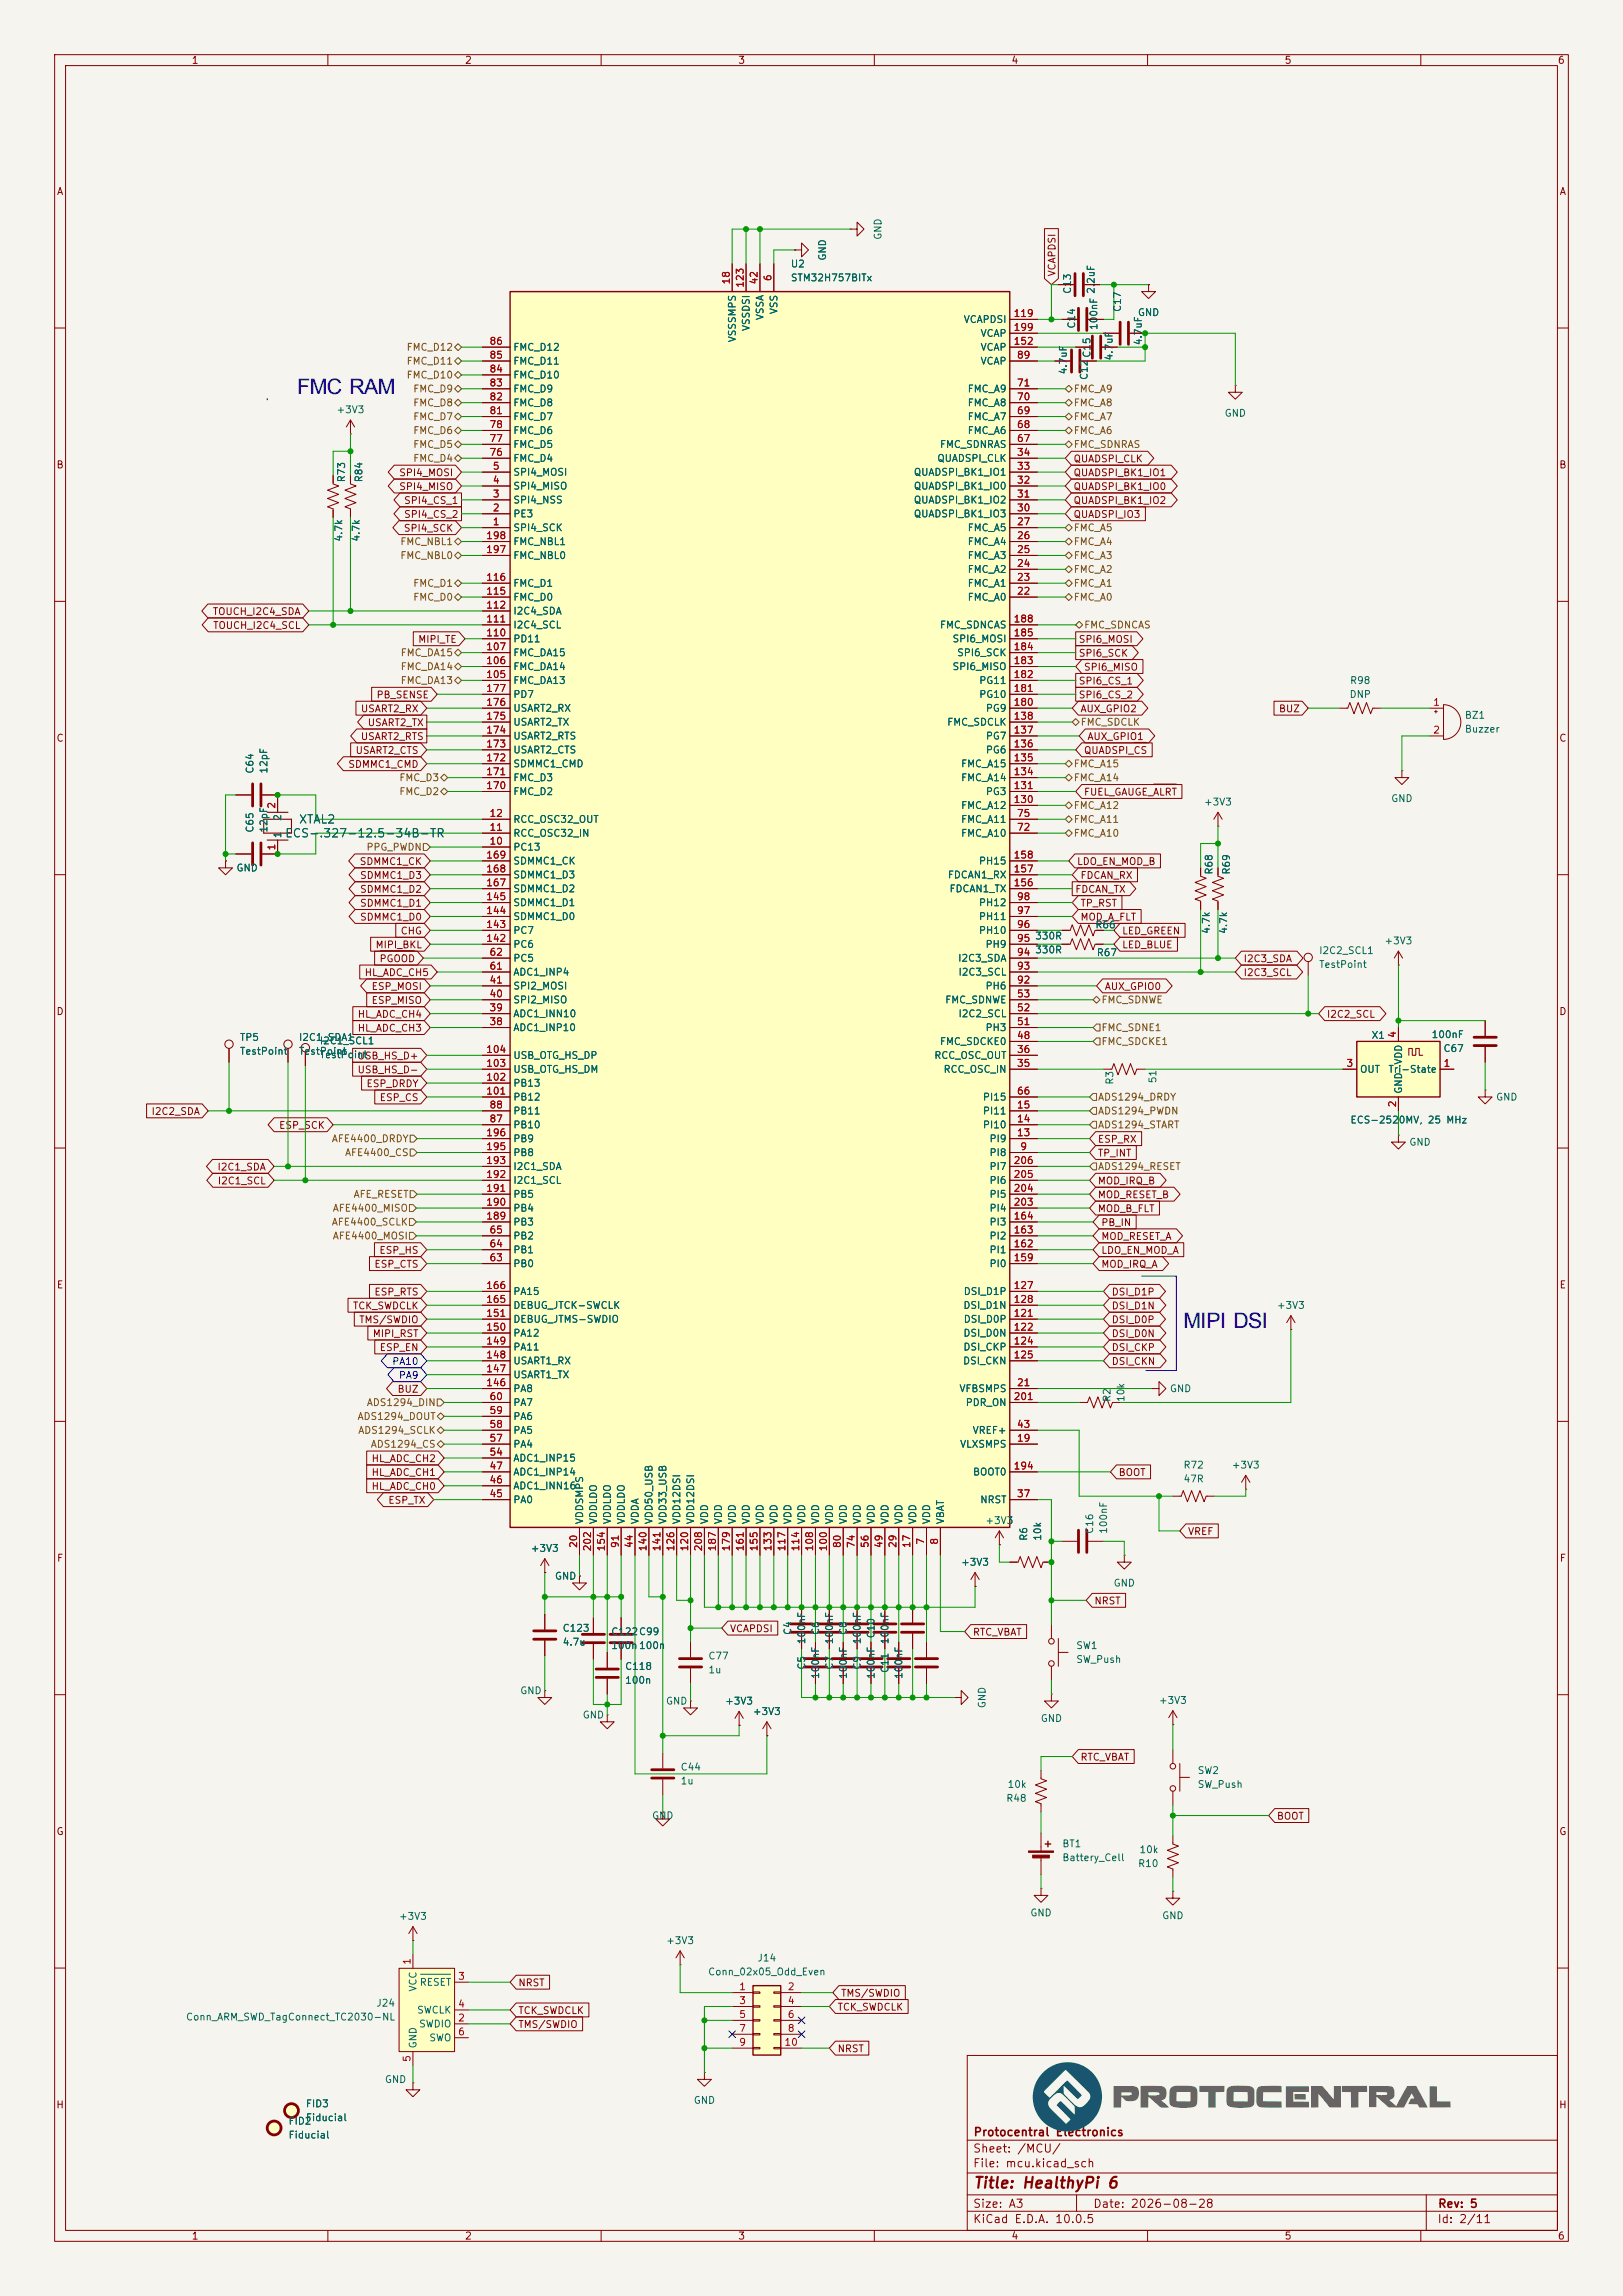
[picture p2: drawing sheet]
<svg xmlns="http://www.w3.org/2000/svg" width="297mm" height="420mm" viewBox="0 0 297 420" stroke-linecap="round" stroke-linejoin="round" font-family="sans-serif">
<defs><g id="words">
<g font-size="3.9" fill="#0000c2">
<text x="54.4" y="72.1">FMC RAM</text>
<text x="216.6" y="242.9">MIPI DSI</text>
</g>
<text font-size="2" fill="#840000" x="178" y="400.8">Title: HealthyPi 6</text>
<g font-size="1.5" fill="#006464">
<text x="52.1" y="153.6">ECS-.327-12.5-34B-TR</text>
<text x="54.6" y="151">XTAL2</text>
</g>
<g font-size="1.5" fill="#840000">
<text x="178" y="394.1">Sheet: /MCU/</text>
<text x="178" y="391.1">Protocentral Electronics</text>
<text x="178" y="396.8">File: mcu.kicad_sch</text>
<text x="178" y="407">KiCad E.D.A. 10.0.5</text>
<text x="178" y="404.2">Size: A3</text>
<text x="200" y="404.2">Date: 2026-08-28</text>
<text x="263" y="407">Id: 2/11</text>
<text x="263" y="404.2">Rev: 5</text>
</g>
<g font-size="1.3" fill="#840000">
<text x="35" y="12">1</text>
<text x="85" y="12">2</text>
<text x="135" y="12">3</text>
<text x="185" y="12">4</text>
<text x="235" y="12">5</text>
<text x="285" y="12">6</text>
<text x="10.3" y="36">A</text>
<text x="285.3" y="36">A</text>
<text x="193.5" y="50.7" transform="rotate(-90 193.5 50.7)">VCAPDSI</text>
<text x="10.2" y="86">B</text>
<text x="72.9" y="87.4">SPI4_MOSI</text>
<text x="72.9" y="90">SPI4_MISO</text>
<text x="196.3" y="87.4">QUADSPI_BK1_IO1</text>
<text x="196.3" y="90">QUADSPI_BK1_IO0</text>
<text x="196.3" y="84.9">QUADSPI_CLK</text>
<text x="285.2" y="86">B</text>
<text x="73.8" y="92.5">SPI4_CS_1</text>
<text x="73.8" y="95">SPI4_CS_2</text>
<text x="196.3" y="92.5">QUADSPI_BK1_IO2</text>
<text x="196.3" y="95">QUADSPI_IO3</text>
<text x="73.8" y="97.6">SPI4_SCK</text>
<text x="38.8" y="112.8">TOUCH_I2C4_SDA</text>
<text x="38.9" y="115.4">TOUCH_I2C4_SCL</text>
<text x="76.4" y="117.9">MIPI_TE</text>
<text x="197.3" y="117.9">SPI6_MOSI</text>
<text x="197.3" y="120.4">SPI6_SCK</text>
<text x="197.3" y="125.5">SPI6_CS_1</text>
<text x="198.3" y="123">SPI6_MISO</text>
<text x="65.9" y="130.6">USART2_RX</text>
<text x="68.8" y="128.1">PB_SENSE</text>
<text x="197.3" y="128.1">SPI6_CS_2</text>
<text x="197.6" y="130.6">AUX_GPIO2</text>
<text x="233.9" y="130.6">BUZ</text>
<text x="10.2" y="136">C</text>
<text x="65.9" y="135.7">USART2_RTS</text>
<text x="67.2" y="133.1">USART2_TX</text>
<text x="198.9" y="135.7">AUX_GPIO1</text>
<text x="285.2" y="136">C</text>
<text x="63.6" y="140.8">SDMMC1_CMD</text>
<text x="65" y="138.2">USART2_CTS</text>
<text x="198.3" y="138.2">QUADSPI_CS</text>
<text x="198.3" y="145.8">FUEL_GAUGE_ALRT</text>
<text x="65.7" y="158.5">SDMMC1_CK</text>
<text x="65.8" y="161.1">SDMMC1_D3</text>
<text x="197" y="158.5">LDO_EN_MOD_B</text>
<text x="197.6" y="161.1">FDCAN_RX</text>
<text x="65.8" y="163.6">SDMMC1_D2</text>
<text x="65.8" y="166.2">SDMMC1_D1</text>
<text x="196.7" y="163.6">FDCAN_TX</text>
<text x="197.6" y="166.2">TP_RST</text>
<text x="65.8" y="168.7">SDMMC1_D0</text>
<text x="68.6" y="173.8">MIPI_BKL</text>
<text x="73.2" y="171.2">CHG</text>
<text x="197.6" y="168.7">MOD_A_FLT</text>
<text x="205.2" y="171.2">LED_GREEN</text>
<text x="205.2" y="173.8">LED_BLUE</text>
<text x="66.6" y="178.9">HL_ADC_CH5</text>
<text x="69.3" y="176.3">PGOOD</text>
<text x="227.5" y="178.9">I2C3_SCL</text>
<text x="227.5" y="176.3">I2C3_SDA</text>
<text x="10.2" y="186">D</text>
<text x="67.9" y="183.9">ESP_MISO</text>
<text x="67.9" y="181.4">ESP_MOSI</text>
<text x="202.1" y="181.4">AUX_GPIO0</text>
<text x="285.2" y="186">D</text>
<text x="65.4" y="189">HL_ADC_CH3</text>
<text x="65.4" y="186.5">HL_ADC_CH4</text>
<text x="242.7" y="186.5">I2C2_SCL</text>
<text x="65.3" y="194.1">USB_HS_D+</text>
<text x="65.3" y="196.6">USB_HS_D-</text>
<text x="67" y="199.2">ESP_DRDY</text>
<text x="69.4" y="201.7">ESP_CS</text>
<text x="27.6" y="204.3">I2C2_SDA</text>
<text x="51" y="206.8">ESP_SCK</text>
<text x="200.8" y="209.3">ESP_RX</text>
<text x="39.7" y="214.4">I2C1_SDA</text>
<text x="200.8" y="211.9">TP_INT</text>
<text x="39.7" y="217">I2C1_SCL</text>
<text x="200.8" y="217">MOD_IRQ_B</text>
<text x="200.8" y="219.5">MOD_RESET_B</text>
<text x="200.8" y="222">MOD_B_FLT</text>
<text x="201.4" y="227.1">MOD_RESET_A</text>
<text x="201.4" y="224.6">PB_IN</text>
<text x="68.4" y="232.2">ESP_CTS</text>
<text x="69.3" y="229.7">ESP_HS</text>
<text x="201.4" y="229.7">LDO_EN_MOD_A</text>
<text x="201.4" y="232.2">MOD_IRQ_A</text>
<text x="10.3" y="236">E</text>
<text x="64.5" y="239.8">TCK_SWDCLK</text>
<text x="68.4" y="237.3">ESP_RTS</text>
<text x="203.3" y="239.8">DSI_D1N</text>
<text x="203.3" y="237.3">DSI_D1P</text>
<text x="285.3" y="236">E</text>
<text x="65.6" y="242.4">TMS/SWDIO</text>
<text x="68.1" y="244.9">MIPI_RST</text>
<text x="203.3" y="244.9">DSI_D0N</text>
<text x="203.3" y="242.4">DSI_D0P</text>
<text x="69.4" y="247.4">ESP_EN</text>
<text x="203.3" y="247.4">DSI_CKP</text>
<text x="203.3" y="250">DSI_CKN</text>
<text x="72.6" y="255.1">BUZ</text>
<text x="67.9" y="267.8">HL_ADC_CH2</text>
<text x="67.9" y="272.8">HL_ADC_CH0</text>
<text x="67.9" y="270.3">HL_ADC_CH1</text>
<text x="70.9" y="275.4">ESP_TX</text>
<text x="204.6" y="270.3">BOOT</text>
<text x="217.3" y="281.1">VREF</text>
<text x="10.3" y="286">F</text>
<text x="285.3" y="286">F</text>
<text x="200.2" y="293.8">NRST</text>
<text x="133.5" y="298.9">VCAPDSI</text>
<text x="177.9" y="299.5">RTC_VBAT</text>
<text x="197.6" y="322.4">RTC_VBAT</text>
<text x="10.2" y="336">G</text>
<text x="233.6" y="333.2">BOOT</text>
<text x="285.2" y="336">G</text>
<text x="94.7" y="363.6">NRST</text>
<text x="153.8" y="365.5">TMS/SWDIO</text>
<text x="94.7" y="371.3">TMS/SWDIO</text>
<text x="94.7" y="368.7">TCK_SWDCLK</text>
<text x="153.2" y="368.1">TCK_SWDCLK</text>
<text x="153.2" y="375.7">NRST</text>
<text x="10.2" y="386">H</text>
<text x="285.2" y="386">H</text>
<text x="35" y="410">1</text>
<text x="85" y="410">2</text>
<text x="135" y="410">3</text>
<text x="185" y="410">4</text>
<text x="235" y="410">5</text>
<text x="285" y="410">6</text>
</g>
<g font-size="1.3" fill="#006464">
<text x="151.5" y="47.8" transform="rotate(-90 151.5 47.8)">GND</text>
<text x="161.6" y="44" transform="rotate(-90 161.6 44)">GND</text>
<text x="144.6" y="49.2">U2</text>
<text x="144.6" y="51.8">STM32H757BITx</text>
<text x="196.3" y="53.9" transform="rotate(-90 196.3 53.9)">C13</text>
<text x="200.6" y="53.9" transform="rotate(-90 200.6 53.9)">2.2uF</text>
<text x="140" y="58.7" transform="rotate(-90 140 58.7)">VSSA</text>
<text x="142.6" y="57.6" transform="rotate(-90 142.6 57.6)">VSS</text>
<text x="176.2" y="59.4">VCAPDSI</text>
<text x="205.4" y="57.2" transform="rotate(-90 205.4 57.2)">C17</text>
<text x="208.1" y="58.1">GND</text>
<text x="93.8" y="64.5">FMC_D12</text>
<text x="134.9" y="62.7" transform="rotate(-90 134.9 62.7)">VSSSMPS</text>
<text x="137.5" y="60.7" transform="rotate(-90 137.5 60.7)">VSSDSI</text>
<text x="179.3" y="64.5">VCAP</text>
<text x="179.3" y="61.9">VCAP</text>
<text x="197.1" y="60.2" transform="rotate(-90 197.1 60.2)">C14</text>
<text x="199.8" y="65.5" transform="rotate(-90 199.8 65.5)">C15</text>
<text x="201.1" y="60.5" transform="rotate(-90 201.1 60.5)">100nF</text>
<text x="209.2" y="63.3" transform="rotate(-90 209.2 63.3)">4.7uF</text>
<text x="93.8" y="69.5">FMC_D10</text>
<text x="93.8" y="67">FMC_D11</text>
<text x="179.3" y="67">VCAP</text>
<text x="195.5" y="68.6" transform="rotate(-90 195.5 68.6)">4.7uF</text>
<text x="199.3" y="69.6" transform="rotate(-90 199.3 69.6)">C12</text>
<text x="203.9" y="66.1" transform="rotate(-90 203.9 66.1)">4.7uF</text>
<text x="61.5" y="75.9">+3V3</text>
<text x="93.8" y="77.2">FMC_D7</text>
<text x="93.8" y="74.6">FMC_D8</text>
<text x="93.8" y="72.1">FMC_D9</text>
<text x="177" y="77.2">FMC_A7</text>
<text x="177" y="74.6">FMC_A8</text>
<text x="177" y="72.1">FMC_A9</text>
<text x="224" y="76.5">GND</text>
<text x="93.8" y="82.2">FMC_D5</text>
<text x="93.8" y="79.7">FMC_D6</text>
<text x="171.9" y="82.2">FMC_SDNRAS</text>
<text x="177" y="79.7">FMC_A6</text>
<text x="63.4" y="88.3" transform="rotate(-90 63.4 88.3)">R73</text>
<text x="66.6" y="88.3" transform="rotate(-90 66.6 88.3)">R84</text>
<text x="93.8" y="89.9">SPI4_MISO</text>
<text x="93.8" y="87.3">SPI4_MOSI</text>
<text x="93.8" y="84.8">FMC_D4</text>
<text x="167.1" y="89.9">QUADSPI_BK1_IO0</text>
<text x="167.1" y="87.3">QUADSPI_BK1_IO1</text>
<text x="171.4" y="84.8">QUADSPI_CLK</text>
<text x="93.8" y="94.9">PE3</text>
<text x="93.8" y="92.4">SPI4_NSS</text>
<text x="167.1" y="94.9">QUADSPI_BK1_IO3</text>
<text x="167.1" y="92.4">QUADSPI_BK1_IO2</text>
<text x="62.9" y="99.2" transform="rotate(-90 62.9 99.2)">4.7k</text>
<text x="66.1" y="99.2" transform="rotate(-90 66.1 99.2)">4.7k</text>
<text x="93.8" y="97.5">SPI4_SCK</text>
<text x="93.8" y="100">FMC_NBL1</text>
<text x="177" y="100">FMC_A4</text>
<text x="177" y="97.5">FMC_A5</text>
<text x="93.8" y="107.6">FMC_D1</text>
<text x="93.8" y="102.6">FMC_NBL0</text>
<text x="177" y="107.6">FMC_A1</text>
<text x="177" y="105.1">FMC_A2</text>
<text x="177" y="102.6">FMC_A3</text>
<text x="93.8" y="112.7">I2C4_SDA</text>
<text x="93.8" y="110.2">FMC_D0</text>
<text x="177" y="110.2">FMC_A0</text>
<text x="93.8" y="117.8">PD11</text>
<text x="93.8" y="115.3">I2C4_SCL</text>
<text x="171.9" y="115.3">FMC_SDNCAS</text>
<text x="174.2" y="117.8">SPI6_MOSI</text>
<text x="93.8" y="125.4">FMC_DA13</text>
<text x="93.8" y="122.9">FMC_DA14</text>
<text x="93.8" y="120.3">FMC_DA15</text>
<text x="174.2" y="122.9">SPI6_MISO</text>
<text x="175" y="120.3">SPI6_SCK</text>
<text x="179.1" y="125.4">PG11</text>
<text x="246.9" y="125.4">R98</text>
<text x="93.8" y="130.5">USART2_RX</text>
<text x="93.8" y="128">PD7</text>
<text x="179.1" y="128">PG10</text>
<text x="180.3" y="130.5">PG9</text>
<text x="246.9" y="128">DNP</text>
<text x="268" y="131.8">BZ1</text>
<text x="93.8" y="135.6">USART2_RTS</text>
<text x="93.8" y="133">USART2_TX</text>
<text x="173.2" y="133">FMC_SDCLK</text>
<text x="180.3" y="135.6">PG7</text>
<text x="268" y="134.3">Buzzer</text>
<text x="46.7" y="141.6" transform="rotate(-90 46.7 141.6)">C64</text>
<text x="49.2" y="141.6" transform="rotate(-90 49.2 141.6)">12pF</text>
<text x="93.8" y="143.2">FMC_D3</text>
<text x="93.8" y="140.7">SDMMC1_CMD</text>
<text x="93.8" y="138.1">USART2_CTS</text>
<text x="175.8" y="143.2">FMC_A14</text>
<text x="175.8" y="140.7">FMC_A15</text>
<text x="180.3" y="138.1">PG6</text>
<text x="93.8" y="145.7">FMC_D2</text>
<text x="175.8" y="148.3">FMC_A12</text>
<text x="180.3" y="145.7">PG3</text>
<text x="220.2" y="147.6">+3V3</text>
<text x="254.5" y="147">GND</text>
<text x="46.7" y="152.4" transform="rotate(-90 46.7 152.4)">C65</text>
<text x="49.2" y="152.4" transform="rotate(-90 49.2 152.4)">12pF</text>
<text x="51.8" y="153.4" transform="rotate(-90 51.8 153.4)">1</text>
<text x="51.8" y="150.3" transform="rotate(-90 51.8 150.3)">2</text>
<text x="93.8" y="155.9">PC13</text>
<text x="93.8" y="153.4">RCC_OSC32_IN</text>
<text x="93.8" y="150.8">RCC_OSC32_OUT</text>
<text x="175.8" y="153.4">FMC_A10</text>
<text x="175.8" y="150.8">FMC_A11</text>
<text x="43.2" y="159.7">GND</text>
<text x="93.8" y="161">SDMMC1_D3</text>
<text x="93.8" y="158.4">SDMMC1_CK</text>
<text x="173.3" y="161">FDCAN1_RX</text>
<text x="179" y="158.4">PH15</text>
<text x="222.2" y="160.1" transform="rotate(-90 222.2 160.1)">R68</text>
<text x="225.4" y="160.1" transform="rotate(-90 225.4 160.1)">R69</text>
<text x="93.8" y="166.1">SDMMC1_D1</text>
<text x="93.8" y="163.5">SDMMC1_D2</text>
<text x="173.6" y="163.5">FDCAN1_TX</text>
<text x="179" y="166.1">PH12</text>
<text x="93.8" y="173.7">PC6</text>
<text x="93.8" y="171.1">PC7</text>
<text x="93.8" y="168.6">SDMMC1_D0</text>
<text x="179" y="171.1">PH10</text>
<text x="179" y="168.6">PH11</text>
<text x="180.2" y="173.7">PH9</text>
<text x="189.3" y="172.2">330R</text>
<text x="200.3" y="170.1">R66</text>
<text x="221.7" y="170.9" transform="rotate(-90 221.7 170.9)">4.7k</text>
<text x="224.9" y="170.9" transform="rotate(-90 224.9 170.9)">4.7k</text>
<text x="253.2" y="173">+3V3</text>
<text x="93.8" y="178.8">ADC1_INP4</text>
<text x="93.8" y="176.2">PC5</text>
<text x="175.2" y="176.2">I2C3_SDA</text>
<text x="175.3" y="178.8">I2C3_SCL</text>
<text x="189.3" y="174.7">330R</text>
<text x="200.6" y="175.2">R67</text>
<text x="241.3" y="174.8">I2C2_SCL1</text>
<text x="241.3" y="177.4">TestPoint</text>
<text x="93.8" y="183.8">SPI2_MISO</text>
<text x="93.8" y="181.3">SPI2_MOSI</text>
<text x="172.9" y="183.8">FMC_SDNWE</text>
<text x="180.2" y="181.3">PH6</text>
<text x="43.8" y="190.7">TP5</text>
<text x="54.6" y="190.7">I2C1_SDA1</text>
<text x="58.4" y="191.3">I2C1_SCL1</text>
<text x="93.8" y="188.9">ADC1_INP10</text>
<text x="93.8" y="186.4">ADC1_INN10</text>
<text x="171.9" y="191.5">FMC_SDCKE0</text>
<text x="175.3" y="186.4">I2C2_SCL</text>
<text x="180.2" y="188.9">PH3</text>
<text x="250.9" y="190.3">X1</text>
<text x="261.9" y="190.2">100nF</text>
<text x="43.8" y="193.2">TestPoint</text>
<text x="54.6" y="193.2">TestPoint</text>
<text x="93.8" y="196.5">USB_OTG_HS_DM</text>
<text x="93.8" y="194">USB_OTG_HS_DP</text>
<text x="170.9" y="194">RCC_OSC_OUT</text>
<text x="172.6" y="196.5">RCC_OSC_IN</text>
<text x="248.8" y="196.5">OUT</text>
<text x="254" y="196.5">Tri-State</text>
<text x="256.9" y="194.9" transform="rotate(-90 256.9 194.9)">VDD</text>
<text x="264" y="192.7">C67</text>
<text x="93.8" y="201.6">PB12</text>
<text x="93.8" y="199.1">PB13</text>
<text x="179.8" y="201.6">PI15</text>
<text x="204" y="198.5" transform="rotate(-90 204 198.5)">R3</text>
<text x="211.9" y="198.3" transform="rotate(-90 211.9 198.3)">51</text>
<text x="256.9" y="200.2" transform="rotate(-90 256.9 200.2)">GND</text>
<text x="273.7" y="201.6">GND</text>
<text x="93.8" y="206.7">PB10</text>
<text x="93.8" y="204.2">PB11</text>
<text x="93.8" y="209.2">PB9</text>
<text x="179.8" y="206.7">PI10</text>
<text x="179.8" y="204.2">PI11</text>
<text x="181" y="209.2">PI9</text>
<text x="247" y="205.8">ECS-2520MV, 25 MHz</text>
<text x="257.8" y="209.9">GND</text>
<text x="93.8" y="214.3">I2C1_SDA</text>
<text x="93.8" y="211.8">PB8</text>
<text x="181" y="211.8">PI8</text>
<text x="181" y="214.3">PI7</text>
<text x="93.8" y="221.9">PB4</text>
<text x="93.8" y="219.4">PB5</text>
<text x="93.8" y="216.9">I2C1_SCL</text>
<text x="181" y="221.9">PI4</text>
<text x="181" y="219.4">PI5</text>
<text x="181" y="216.9">PI6</text>
<text x="93.8" y="227">PB2</text>
<text x="93.8" y="224.5">PB3</text>
<text x="181" y="227">PI2</text>
<text x="181" y="224.5">PI3</text>
<text x="93.8" y="232.1">PB0</text>
<text x="93.8" y="229.6">PB1</text>
<text x="181" y="232.1">PI0</text>
<text x="181" y="229.6">PI1</text>
<text x="93.8" y="239.7">DEBUG_JTCK-SWCLK</text>
<text x="93.8" y="237.2">PA15</text>
<text x="176.2" y="239.7">DSI_D1N</text>
<text x="176.2" y="237.2">DSI_D1P</text>
<text x="233.6" y="239.7">+3V3</text>
<text x="93.8" y="244.8">PA12</text>
<text x="93.8" y="242.3">DEBUG_JTMS-SWDIO</text>
<text x="176.2" y="244.8">DSI_D0N</text>
<text x="176.2" y="242.3">DSI_D0P</text>
<text x="93.8" y="249.9">USART1_RX</text>
<text x="93.8" y="247.3">PA11</text>
<text x="176.1" y="249.9">DSI_CKN</text>
<text x="176.2" y="247.3">DSI_CKP</text>
<text x="93.8" y="257.5">PA7</text>
<text x="93.8" y="255">PA8</text>
<text x="93.8" y="252.4">USART1_TX</text>
<text x="175.5" y="255">VFBSMPS</text>
<text x="176.6" y="257.5">PDR_ON</text>
<text x="203.5" y="256.6" transform="rotate(-90 203.5 256.6)">R2</text>
<text x="206.1" y="256.6" transform="rotate(-90 206.1 256.6)">10k</text>
<text x="214" y="255">GND</text>
<text x="93.8" y="262.6">PA5</text>
<text x="93.8" y="260">PA6</text>
<text x="177.9" y="262.6">VREF+</text>
<text x="93.8" y="267.7">ADC1_INP15</text>
<text x="93.8" y="265.1">PA4</text>
<text x="175.6" y="265.1">VLXSMPS</text>
<text x="216.5" y="268.9">R72</text>
<text x="225.3" y="268.9">+3V3</text>
<text x="93.8" y="275.3">PA0</text>
<text x="93.8" y="272.7">ADC1_INN16</text>
<text x="93.8" y="270.2">ADC1_INP14</text>
<text x="177.9" y="270.2">BOOT0</text>
<text x="179.3" y="275.3">NRST</text>
<text x="216.5" y="271.5">47R</text>
<text x="107" y="278.9" transform="rotate(-90 107 278.9)">VDDSMPS</text>
<text x="109.5" y="278.9" transform="rotate(-90 109.5 278.9)">VDDLDO</text>
<text x="112.1" y="278.9" transform="rotate(-90 112.1 278.9)">VDDLDO</text>
<text x="114.6" y="278.9" transform="rotate(-90 114.6 278.9)">VDDLDO</text>
<text x="117.2" y="278.9" transform="rotate(-90 117.2 278.9)">VDDA</text>
<text x="119.7" y="278.9" transform="rotate(-90 119.7 278.9)">VDD50_USB</text>
<text x="122.2" y="278.9" transform="rotate(-90 122.2 278.9)">VDD33_USB</text>
<text x="124.8" y="278.9" transform="rotate(-90 124.8 278.9)">VDD12DSI</text>
<text x="127.3" y="278.9" transform="rotate(-90 127.3 278.9)">VDD12DSI</text>
<text x="129.9" y="278.9" transform="rotate(-90 129.9 278.9)">VDD</text>
<text x="132.4" y="278.9" transform="rotate(-90 132.4 278.9)">VDD</text>
<text x="134.9" y="278.9" transform="rotate(-90 134.9 278.9)">VDD</text>
<text x="137.5" y="278.9" transform="rotate(-90 137.5 278.9)">VDD</text>
<text x="140" y="278.9" transform="rotate(-90 140 278.9)">VDD</text>
<text x="142.6" y="278.9" transform="rotate(-90 142.6 278.9)">VDD</text>
<text x="145.1" y="278.9" transform="rotate(-90 145.1 278.9)">VDD</text>
<text x="147.6" y="278.9" transform="rotate(-90 147.6 278.9)">VDD</text>
<text x="150.2" y="278.9" transform="rotate(-90 150.2 278.9)">VDD</text>
<text x="152.7" y="278.9" transform="rotate(-90 152.7 278.9)">VDD</text>
<text x="155.3" y="278.9" transform="rotate(-90 155.3 278.9)">VDD</text>
<text x="157.8" y="278.9" transform="rotate(-90 157.8 278.9)">VDD</text>
<text x="160.3" y="278.9" transform="rotate(-90 160.3 278.9)">VDD</text>
<text x="162.9" y="278.9" transform="rotate(-90 162.9 278.9)">VDD</text>
<text x="165.4" y="278.9" transform="rotate(-90 165.4 278.9)">VDD</text>
<text x="168" y="278.9" transform="rotate(-90 168 278.9)">VDD</text>
<text x="170.5" y="278.9" transform="rotate(-90 170.5 278.9)">VDD</text>
<text x="173" y="278.9" transform="rotate(-90 173 278.9)">VBAT</text>
<text x="180.2" y="279.1">+3V3</text>
<text x="188.3" y="282" transform="rotate(-90 188.3 282)">R6</text>
<text x="190.8" y="282" transform="rotate(-90 190.8 282)">10k</text>
<text x="200.4" y="280.7" transform="rotate(-90 200.4 280.7)">C16</text>
<text x="202.9" y="280.7" transform="rotate(-90 202.9 280.7)">100nF</text>
<text x="97" y="284.2">+3V3</text>
<text x="175.8" y="286.7">+3V3</text>
<text x="101.4" y="289.3">GND</text>
<text x="203.7" y="290.5">GND</text>
<text x="102.9" y="298.8">C123</text>
<text x="111.7" y="299.4">C122C99</text>
<text x="145.1" y="299.2" transform="rotate(-90 145.1 299.2)">C4</text>
<text x="150.2" y="299.2" transform="rotate(-90 150.2 299.2)">C6</text>
<text x="155.3" y="299.2" transform="rotate(-90 155.3 299.2)">C8</text>
<text x="160.3" y="299.8" transform="rotate(-90 160.3 299.8)">C10</text>
<text x="102.9" y="301.3">4.7u</text>
<text x="111.7" y="302">100n100n</text>
<text x="114.3" y="305.8">C118</text>
<text x="129.5" y="303.9">C77</text>
<text x="147.6" y="305.5" transform="rotate(-90 147.6 305.5)">C5</text>
<text x="147.6" y="300.9" transform="rotate(-90 147.6 300.9)">100nF</text>
<text x="152.7" y="305.5" transform="rotate(-90 152.7 305.5)">C7</text>
<text x="152.7" y="300.9" transform="rotate(-90 152.7 300.9)">100nF</text>
<text x="157.8" y="305.5" transform="rotate(-90 157.8 305.5)">C9</text>
<text x="157.8" y="300.9" transform="rotate(-90 157.8 300.9)">100nF</text>
<text x="162.9" y="300.9" transform="rotate(-90 162.9 300.9)">100nF</text>
<text x="196.8" y="302">SW1</text>
<text x="196.8" y="304.5">SW_Push</text>
<text x="95.1" y="310.2">GND</text>
<text x="114.3" y="308.3">100n</text>
<text x="129.5" y="306.4">1u</text>
<text x="150.2" y="307.2" transform="rotate(-90 150.2 307.2)">100nF</text>
<text x="155.3" y="307.2" transform="rotate(-90 155.3 307.2)">100nF</text>
<text x="160.3" y="307.2" transform="rotate(-90 160.3 307.2)">100nF</text>
<text x="162.9" y="306.1" transform="rotate(-90 162.9 306.1)">C11</text>
<text x="165.4" y="307.2" transform="rotate(-90 165.4 307.2)">100nF</text>
<text x="212" y="312">+3V3</text>
<text x="106.5" y="314.7">GND</text>
<text x="121.8" y="312.1">GND</text>
<text x="132.6" y="312.1">+3V3</text>
<text x="137.7" y="314">+3V3</text>
<text x="180.7" y="312.6" transform="rotate(-90 180.7 312.6)">GND</text>
<text x="190.3" y="315.3">GND</text>
<text x="124.4" y="324.2">C44</text>
<text x="124.4" y="326.7">1u</text>
<text x="184" y="329.9">R48</text>
<text x="184.3" y="327.4">10k</text>
<text x="219.1" y="324.8">SW2</text>
<text x="219.1" y="327.4">SW_Push</text>
<text x="119.2" y="333.1">GND</text>
<text x="194.3" y="338.2">BT1</text>
<text x="194.3" y="340.8">Battery_Cell</text>
<text x="208.2" y="341.8">R10</text>
<text x="208.4" y="339.3">10k</text>
<text x="72.9" y="351.5">+3V3</text>
<text x="188.4" y="350.8">GND</text>
<text x="212.6" y="351.4">GND</text>
<text x="121.8" y="355.9">+3V3</text>
<text x="138.5" y="359.1">J14</text>
<text x="76.5" y="364.4" transform="rotate(-90 76.5 364.4)">VCC</text>
<text x="76.7" y="363.5">RESET</text>
<text x="129.5" y="361.6">Conn_02x05_Odd_Even</text>
<text x="33.9" y="369.9">Conn_ARM_SWD_TagConnect_TC2030-NL</text>
<text x="68.8" y="367.4">J24</text>
<text x="76.2" y="368.6">SWCLK</text>
<text x="76.6" y="371.2">SWDIO</text>
<text x="76.5" y="374.8" transform="rotate(-90 76.5 374.8)">GND</text>
<text x="78.5" y="373.7">SWO</text>
<text x="70.3" y="381.3">GND</text>
<text x="52.7" y="388.9">FID2</text>
<text x="55.9" y="385.8">FID3</text>
<text x="55.9" y="388.3">Fiducial</text>
<text x="126.8" y="385.1">GND</text>
<text x="52.7" y="391.5">Fiducial</text>
</g>
<g font-size="1.3" fill="#a90000">
<text x="133.9" y="52.1" transform="rotate(-90 133.9 52.1)">18</text>
<text x="136.4" y="52.7" transform="rotate(-90 136.4 52.7)">123</text>
<text x="138.9" y="52.1" transform="rotate(-90 138.9 52.1)">42</text>
<text x="141.5" y="51.5" transform="rotate(-90 141.5 51.5)">6</text>
<text x="185.4" y="58.3">119</text>
<text x="89.5" y="65.9">85</text>
<text x="89.5" y="63.4">86</text>
<text x="185.4" y="63.4">152</text>
<text x="185.4" y="60.8">199</text>
<text x="186" y="65.9">89</text>
<text x="89.5" y="71">83</text>
<text x="89.5" y="68.4">84</text>
<text x="186" y="71">71</text>
<text x="89.5" y="76.1">81</text>
<text x="89.5" y="73.5">82</text>
<text x="186" y="76.1">69</text>
<text x="186" y="73.5">70</text>
<text x="89.5" y="83.7">76</text>
<text x="89.5" y="81.1">77</text>
<text x="89.5" y="78.6">78</text>
<text x="186" y="83.7">34</text>
<text x="186" y="81.1">67</text>
<text x="186" y="78.6">68</text>
<text x="90.1" y="88.8">4</text>
<text x="90.1" y="86.2">5</text>
<text x="186" y="88.8">32</text>
<text x="186" y="86.2">33</text>
<text x="90.1" y="93.8">2</text>
<text x="90.1" y="91.3">3</text>
<text x="186" y="93.8">30</text>
<text x="186" y="91.3">31</text>
<text x="88.9" y="101.5">197</text>
<text x="88.9" y="98.9">198</text>
<text x="90.1" y="96.4">1</text>
<text x="186" y="101.5">25</text>
<text x="186" y="98.9">26</text>
<text x="186" y="96.4">27</text>
<text x="88.9" y="106.5">116</text>
<text x="186" y="106.5">23</text>
<text x="186" y="104">24</text>
<text x="88.9" y="111.6">112</text>
<text x="88.9" y="109.1">115</text>
<text x="186" y="109.1">22</text>
<text x="88.9" y="119.2">107</text>
<text x="88.9" y="116.7">110</text>
<text x="88.9" y="114.2">111</text>
<text x="185.4" y="119.2">184</text>
<text x="185.4" y="116.7">185</text>
<text x="185.4" y="114.2">188</text>
<text x="88.9" y="124.3">105</text>
<text x="88.9" y="121.8">106</text>
<text x="185.4" y="124.3">182</text>
<text x="185.4" y="121.8">183</text>
<text x="88.9" y="131.9">175</text>
<text x="88.9" y="129.4">176</text>
<text x="88.9" y="126.9">177</text>
<text x="185.4" y="131.9">138</text>
<text x="185.4" y="129.4">180</text>
<text x="185.4" y="126.9">181</text>
<text x="262.2" y="129.4">1</text>
<text x="88.9" y="137">173</text>
<text x="88.9" y="134.5">174</text>
<text x="185.4" y="137">136</text>
<text x="185.4" y="134.5">137</text>
<text x="262.2" y="134.5">2</text>
<text x="88.9" y="142.1">171</text>
<text x="88.9" y="139.6">172</text>
<text x="185.4" y="142.1">134</text>
<text x="185.4" y="139.6">135</text>
<text x="50.7" y="148.1" transform="rotate(-90 50.7 148.1)">2</text>
<text x="88.9" y="144.6">170</text>
<text x="89.5" y="149.7">12</text>
<text x="185.4" y="147.2">130</text>
<text x="185.4" y="144.6">131</text>
<text x="186" y="149.7">75</text>
<text x="50.7" y="155.7" transform="rotate(-90 50.7 155.7)">1</text>
<text x="89.5" y="154.8">10</text>
<text x="89.5" y="152.3">11</text>
<text x="186" y="152.3">72</text>
<text x="88.9" y="159.9">168</text>
<text x="88.9" y="157.3">169</text>
<text x="185.4" y="159.9">157</text>
<text x="185.4" y="157.3">158</text>
<text x="88.9" y="167.5">144</text>
<text x="88.9" y="165">145</text>
<text x="88.9" y="162.4">167</text>
<text x="185.4" y="162.4">156</text>
<text x="186" y="167.5">97</text>
<text x="186" y="165">98</text>
<text x="88.9" y="172.6">142</text>
<text x="88.9" y="170">143</text>
<text x="186" y="172.6">95</text>
<text x="186" y="170">96</text>
<text x="89.5" y="177.7">61</text>
<text x="89.5" y="175.1">62</text>
<text x="186" y="177.7">93</text>
<text x="186" y="175.1">94</text>
<text x="89.5" y="185.3">39</text>
<text x="89.5" y="182.7">40</text>
<text x="89.5" y="180.2">41</text>
<text x="186" y="185.3">52</text>
<text x="186" y="182.7">53</text>
<text x="186" y="180.2">92</text>
<text x="89.5" y="187.8">38</text>
<text x="186" y="190.4">48</text>
<text x="186" y="187.8">51</text>
<text x="255.8" y="190" transform="rotate(-90 255.8 190)">4</text>
<text x="88.9" y="198">102</text>
<text x="88.9" y="195.4">103</text>
<text x="88.9" y="192.9">104</text>
<text x="186" y="195.4">35</text>
<text x="186" y="192.9">36</text>
<text x="246.3" y="195.4">3</text>
<text x="264.1" y="195.4">1</text>
<text x="88.9" y="200.5">101</text>
<text x="89.5" y="203.1">88</text>
<text x="186" y="203.1">15</text>
<text x="186" y="200.5">66</text>
<text x="255.8" y="202.7" transform="rotate(-90 255.8 202.7)">2</text>
<text x="88.9" y="208.1">196</text>
<text x="89.5" y="205.6">87</text>
<text x="186" y="208.1">13</text>
<text x="186" y="205.6">14</text>
<text x="88.9" y="215.8">192</text>
<text x="88.9" y="213.2">193</text>
<text x="88.9" y="210.7">195</text>
<text x="185.4" y="215.8">205</text>
<text x="185.4" y="213.2">206</text>
<text x="186.6" y="210.7">9</text>
<text x="88.9" y="220.8">190</text>
<text x="88.9" y="218.3">191</text>
<text x="185.4" y="220.8">203</text>
<text x="185.4" y="218.3">204</text>
<text x="88.9" y="223.4">189</text>
<text x="89.5" y="225.9">65</text>
<text x="185.4" y="225.9">163</text>
<text x="185.4" y="223.4">164</text>
<text x="89.5" y="231">63</text>
<text x="89.5" y="228.5">64</text>
<text x="185.4" y="231">159</text>
<text x="185.4" y="228.5">162</text>
<text x="88.9" y="238.6">165</text>
<text x="88.9" y="236.1">166</text>
<text x="185.4" y="236.1">127</text>
<text x="185.4" y="238.6">128</text>
<text x="88.9" y="243.7">150</text>
<text x="88.9" y="241.2">151</text>
<text x="185.4" y="241.2">121</text>
<text x="185.4" y="243.7">122</text>
<text x="88.9" y="251.3">147</text>
<text x="88.9" y="248.8">148</text>
<text x="88.9" y="246.2">149</text>
<text x="185.4" y="246.2">124</text>
<text x="185.4" y="248.8">125</text>
<text x="88.9" y="253.9">146</text>
<text x="89.5" y="256.4">60</text>
<text x="185.4" y="256.4">201</text>
<text x="186" y="253.9">21</text>
<text x="89.5" y="261.5">58</text>
<text x="89.5" y="258.9">59</text>
<text x="186" y="261.5">43</text>
<text x="89.5" y="269.1">47</text>
<text x="89.5" y="266.6">54</text>
<text x="89.5" y="264">57</text>
<text x="185.4" y="269.1">194</text>
<text x="186" y="264">19</text>
<text x="89.5" y="274.2">45</text>
<text x="89.5" y="271.6">46</text>
<text x="186" y="274.2">37</text>
<text x="105.9" y="283.3" transform="rotate(-90 105.9 283.3)">20</text>
<text x="108.5" y="283.9" transform="rotate(-90 108.5 283.9)">202</text>
<text x="111" y="283.9" transform="rotate(-90 111 283.9)">154</text>
<text x="113.5" y="283.3" transform="rotate(-90 113.5 283.3)">91</text>
<text x="116.1" y="283.3" transform="rotate(-90 116.1 283.3)">44</text>
<text x="118.6" y="283.9" transform="rotate(-90 118.6 283.9)">140</text>
<text x="121.2" y="283.9" transform="rotate(-90 121.2 283.9)">141</text>
<text x="123.7" y="283.9" transform="rotate(-90 123.7 283.9)">126</text>
<text x="126.2" y="283.9" transform="rotate(-90 126.2 283.9)">120</text>
<text x="128.8" y="283.9" transform="rotate(-90 128.8 283.9)">208</text>
<text x="131.3" y="283.9" transform="rotate(-90 131.3 283.9)">187</text>
<text x="133.9" y="283.9" transform="rotate(-90 133.9 283.9)">179</text>
<text x="136.4" y="283.9" transform="rotate(-90 136.4 283.9)">161</text>
<text x="138.9" y="283.9" transform="rotate(-90 138.9 283.9)">155</text>
<text x="141.5" y="283.9" transform="rotate(-90 141.5 283.9)">133</text>
<text x="144" y="283.9" transform="rotate(-90 144 283.9)">117</text>
<text x="146.6" y="283.9" transform="rotate(-90 146.6 283.9)">114</text>
<text x="149.1" y="283.9" transform="rotate(-90 149.1 283.9)">108</text>
<text x="151.6" y="283.9" transform="rotate(-90 151.6 283.9)">100</text>
<text x="154.2" y="283.3" transform="rotate(-90 154.2 283.3)">80</text>
<text x="156.7" y="283.3" transform="rotate(-90 156.7 283.3)">74</text>
<text x="159.3" y="283.3" transform="rotate(-90 159.3 283.3)">56</text>
<text x="161.8" y="283.3" transform="rotate(-90 161.8 283.3)">49</text>
<text x="164.3" y="283.3" transform="rotate(-90 164.3 283.3)">29</text>
<text x="166.9" y="283.3" transform="rotate(-90 166.9 283.3)">17</text>
<text x="169.4" y="282.7" transform="rotate(-90 169.4 282.7)">7</text>
<text x="172" y="282.7" transform="rotate(-90 172 282.7)">8</text>
<text x="75.4" y="359.5" transform="rotate(-90 75.4 359.5)">1</text>
<text x="83.7" y="362.5">3</text>
<text x="135.2" y="364.4">1</text>
<text x="144" y="364.4">2</text>
<text x="83.7" y="370.1">2</text>
<text x="83.7" y="367.5">4</text>
<text x="135.2" y="366.9">3</text>
<text x="135.2" y="369.4">5</text>
<text x="135.2" y="372">7</text>
<text x="144" y="366.9">4</text>
<text x="144" y="369.4">6</text>
<text x="144" y="372">8</text>
<text x="75.4" y="377.3" transform="rotate(-90 75.4 377.3)">5</text>
<text x="83.7" y="372.6">6</text>
<text x="135.2" y="374.5">9</text>
<text x="143.4" y="374.5">10</text>
</g>
<g font-size="1.3" fill="#725600">
<text x="74.3" y="64.5">FMC_D12</text>
<text x="74.3" y="69.5">FMC_D10</text>
<text x="74.3" y="67">FMC_D11</text>
<text x="75.5" y="74.6">FMC_D8</text>
<text x="75.5" y="77.2">FMC_D7</text>
<text x="75.5" y="72.1">FMC_D9</text>
<text x="196.4" y="77.2">FMC_A7</text>
<text x="196.4" y="72.1">FMC_A9</text>
<text x="196.4" y="74.6">FMC_A8</text>
<text x="75.5" y="82.2">FMC_D5</text>
<text x="75.5" y="79.7">FMC_D6</text>
<text x="196.4" y="82.2">FMC_SDNRAS</text>
<text x="196.4" y="79.7">FMC_A6</text>
<text x="75.5" y="84.8">FMC_D4</text>
<text x="73.2" y="100">FMC_NBL1</text>
<text x="196.4" y="97.5">FMC_A5</text>
<text x="196.4" y="100">FMC_A4</text>
<text x="73.2" y="102.6">FMC_NBL0</text>
<text x="75.5" y="107.6">FMC_D1</text>
<text x="196.4" y="102.6">FMC_A3</text>
<text x="196.4" y="107.6">FMC_A1</text>
<text x="196.4" y="105.1">FMC_A2</text>
<text x="75.5" y="110.2">FMC_D0</text>
<text x="196.4" y="110.2">FMC_A0</text>
<text x="198.3" y="115.3">FMC_SDNCAS</text>
<text x="73.2" y="122.9">FMC_DA14</text>
<text x="73.2" y="120.3">FMC_DA15</text>
<text x="73.2" y="125.4">FMC_DA13</text>
<text x="197.6" y="133">FMC_SDCLK</text>
<text x="73" y="143.2">FMC_D3</text>
<text x="196.4" y="143.2">FMC_A14</text>
<text x="196.4" y="140.7">FMC_A15</text>
<text x="73" y="145.7">FMC_D2</text>
<text x="196.4" y="148.3">FMC_A12</text>
<text x="67" y="155.9">PPG_PWDN</text>
<text x="196.4" y="153.4">FMC_A10</text>
<text x="196.4" y="150.8">FMC_A11</text>
<text x="201.5" y="183.8">FMC_SDNWE</text>
<text x="201.5" y="188.9">FMC_SDNE1</text>
<text x="201.5" y="191.5">FMC_SDCKE1</text>
<text x="200.8" y="201.6">ADS1294_DRDY</text>
<text x="60.6" y="209.2">AFE4400_DRDY</text>
<text x="200.8" y="204.2">ADS1294_PWDN</text>
<text x="200.8" y="206.7">ADS1294_START</text>
<text x="63" y="211.8">AFE4400_CS</text>
<text x="200.8" y="214.3">ADS1294_RESET</text>
<text x="60.8" y="221.9">AFE4400_MISO</text>
<text x="64.6" y="219.4">AFE_RESET</text>
<text x="60.6" y="224.5">AFE4400_SCLK</text>
<text x="60.8" y="227">AFE4400_MOSI</text>
<text x="67" y="257.5">ADS1294_DIN</text>
<text x="65.3" y="260">ADS1294_DOUT</text>
<text x="65.4" y="262.6">ADS1294_SCLK</text>
<text x="67.7" y="265.1">ADS1294_CS</text>
</g>
<g font-size="1.3" fill="#00f">
<text x="71.7" y="250">PA10</text>
<text x="72.9" y="252.5">PA9</text>
</g>
</g></defs>
<path d="M0 0h297v420h-297z" fill="#f5f4ef" stroke="#f5f4ef" stroke-width=".18"/>
<g fill="none" stroke="#840000" stroke-width=".18">
<path d="M10 10h277v400h-277zM12 12h273v396h-273zM60 10v2M110 10v2M160 10v2M210 10v2M260 10v2M10 60h2M285 60h2M10 110h2M285 110h2M10 160h2"/>
<path d="M285 160h2M52.7 191.8v2.5M55.9 192.4v2.5M10 210h2M285 210h2M10 260h2M285 260h2M167 294v2.8M167 298.8v2.8M10 310h2M126.4 300.4v2.7M126.4 305.2v2.8"/>
<path d="M135.3 315.6h.1M135.3 313.1l-.8 1.2M135.3 313.1l.7 1.2M135.3 313.1v2.5M169.5 300.4v2.7M169.5 305.2v2.8M174.6 310.5h1.3v-1.3l1.3 1.3-1.3 1.3v-1.3M174.6 310.5h.1M285 310h2M121.3 320.7v2.8M121.3 325.5v2.8M10 360h2"/>
<path d="M128.9 379.1v1.3h1.3l-1.3 1.2-1.3-1.2h1.3M128.9 379.1h.1M177 376h108v32h-108zM285 360h2M177 397.5h108M177 391.5h108M60 408v2M110 408v2M160 408v2M177 404.5h108M177 401.5h108M197 401.5v3"/>
<path d="M210 408v2M260 408v2M261 401.5v6.5"/>
<circle cx="52.7" cy="191" r=".76"/>
<circle cx="55.9" cy="191.6" r=".76"/>
</g>
<g fill="none" stroke="#840000" stroke-width=".51">
<path d="M165 298.6h4M165 297.1h4M124.3 303.4h4.1M124.3 304.9h4.1M167.5 303.4h4.1M167.5 304.9h4.1M119.3 323.7h4M119.3 325.2h4"/>
<circle cx="50.2" cy="389.3" r="1.27"/>
<circle cx="53.3" cy="386.1" r="1.27"/>
</g>
<g fill="#ffffc2" stroke="#ffffc2" stroke-width=".18">
<circle cx="50.2" cy="389.3" r="1.27"/>
<circle cx="53.3" cy="386.1" r="1.27"/>
</g>
<path d="M73 360h10.2v15.3h-10.2z" fill="#ffffc2"/>
<g fill="none" stroke="#840000" stroke-width=".18">
<path d="M75.6 355h.1M75.6 352.4v2.6M75.6 357.5v2.5M75.6 352.4l-.8 1.3M75.6 352.4l.7 1.3M73 360h10.2v15.3h-10.2zM75.6 375.3v2.5M83.2 370.2h2.5M83.2 362.6h2.5M83.2 367.7h2.5M83.2 372.7h2.5M75.6 381v1.3h1.2l-1.2 1.2-1.3-1.2h1.3"/>
<path d="M75.6 381h.1"/>
</g>
<path d="M77 361.1h5.4" fill="none" stroke="#006464" stroke-width=".18"/>
<path d="M137.8 363.2h5.1v12.7h-5.1z" fill="#ffffc2"/>
<path d="M137.8 363.2h5.1v12.7h-5.1z" fill="none" stroke="#840000" stroke-width=".25"/>
<g fill="none" stroke="#840000" stroke-width=".18">
<path d="M145.4 45.7h1.3v-1.2l1.3 1.2-1.3 1.3v-1.3M145.4 45.7h.1M155.6 41.9h1.2v-1.3l1.3 1.3-1.3 1.3v-1.3M155.6 41.9h.1M64.1 79.4h.1M64.1 76.8l-.7 1.3M64.1 76.8l.8 1.3M64.1 76.8v2.6M61 87v1.5l1 .4-2.1 .8 2.1 .7-2.1 .8 2.1 .7-2.1 .8 1.1 .4v1.5M64.1 87v1.5l1.1 .4-2.1 .8 2.1 .7-2.1 .8 2.1 .7-2.1 .8 1 .4v1.5M41.3 157.5v1.3h1.2l-1.2 1.2-1.3-1.2h1.3M41.3 157.5h.1"/>
<path d="M43.2 145.4h2.8M43.2 156.2h2.8M48 145.4h2.8M50.8 146.1v2.5M50.8 153.7v2.5h-2.8M41.9 191.8v2.5M210.8 254h1.3v-1.3l1.3 1.3-1.3 1.3v-1.3M210.8 254h.1M146.7 294v2.8M146.7 298.8v2.8M151.8 294v2.8M151.8 298.8v2.8"/>
<path d="M178.4 290.2h.1M178.4 287.7l-.7 1.2M178.4 287.7l.8 1.2M178.4 287.7v2.5M182.9 282.6h.1M182.9 280l-.8 1.3M182.9 280l.7 1.3M182.9 280v2.6M184.8 285.8h1.5l.4-1.1 .8 2.1 .7-2.1 .8 2.1 .7-2.1 .8 2.1 .4-1h1.5M192.4 297.2v2.5M193.7 299.7v5.1M194.3 281.9h2.8"/>
<path d="M199.1 281.9h2.8M140.3 317.5h.1M140.3 315l-.7 1.2M140.3 315l.8 1.2M140.3 315v2.5M154.3 300.4v2.7M154.3 305.2v2.8M192.4 309.9v1.3h1.3l-1.3 1.2-1.3-1.2h1.3M192.4 309.9h.1M192.4 304.8v2.5M193.7 302.3h1.8M214.6 315.5h.1"/>
<path d="M214.6 312.9l-.7 1.3M214.6 312.9l.8 1.3M214.6 312.9v2.6M121.3 331.5v1.2h1.3l-1.3 1.3-1.3-1.3h1.3M121.3 331.5h.1M190.5 323.9v1.5l1 .4-2 .7 2 .8-2 .7 2 .8-2 .8 1 .3v1.6M214.6 320v2.6M214.6 327.7v2.5M215.9 325.1h1.8M215.9 322.6v5.1M124.5 359.4h.1M124.5 356.9l-.8 1.2"/>
<path d="M124.5 356.9l.7 1.2M124.5 356.9v2.5M134 364.5h3.8M134 367h3.8M134 369.6h3.8M134 372.1h3.8M134 374.7h3.8M137.8 364.4h1.3v.2h-1.3zM137.8 366.9h1.3v.3h-1.3zM137.8 369.4h1.3v.3h-1.3zM137.8 372h1.3v.2h-1.3zM137.8 374.5h1.3v.3h-1.3z"/>
<path d="M141.6 364.4h1.3v.2h-1.3zM141.6 366.9h1.3v.3h-1.3zM141.6 369.4h1.3v.3h-1.3zM141.6 372h1.3v.2h-1.3zM141.6 374.5h1.3v.3h-1.3zM142.9 364.5h3.8M142.9 367h3.8M142.9 369.6h3.8M142.9 372.1h3.8M142.9 374.7h3.8"/>
<circle cx="41.9" cy="191" r=".76"/>
<circle cx="192.4" cy="300.2" r=".51"/>
<circle cx="192.4" cy="304.3" r=".51"/>
<circle cx="214.6" cy="323.1" r=".51"/>
<circle cx="214.6" cy="327.2" r=".51"/>
</g>
<path d="M48.3 149.9h5v2.5h-5zM48.9 153.7h3.8M48.9 148.6h3.8" fill="none" stroke="#840000" stroke-width=".2"/>
<path d="M46.2 143.4v4M46.2 154.2v4M47.8 143.4v4M47.8 154.2v4M197.4 279.9v4.1M198.9 279.9v4.1M144.7 298.6h4M144.7 297.1h4M149.7 298.6h4.1M149.7 297.1h4.1M152.3 304.9h4M152.3 303.4h4" fill="none" stroke="#840000" stroke-width=".51"/>
<path d="M93.3 53.3h91.5v226.1h-91.5z" fill="#ffffc2"/>
<path d="M93.3 53.3h91.5v226.1h-91.5z" fill="none" stroke="#840000" stroke-width=".25"/>
<g fill="none" stroke="#840000" stroke-width=".18">
<path d="M134 48.3v5M136.5 48.3v5M139.1 48.3v5M141.6 48.3v5M184.8 58.4h5.1M88.3 78.7h5M88.3 76.2h5M88.3 73.7h5M88.3 71.1h5M88.3 68.6h5M88.3 66h5M88.3 63.5h5"/>
<path d="M184.8 78.7h5.1M184.8 76.2h5.1M184.8 73.7h5.1M184.8 71.1h5.1M184.8 66h5.1M184.8 63.5h5.1M184.8 61h5.1M88.3 96.5h5M88.3 94h5M88.3 91.4h5M88.3 88.9h5M88.3 86.4h5"/>
<path d="M88.3 99.1h5M88.3 83.8h5M88.3 81.3h5M184.8 96.5h5.1M184.8 94h5.1M184.8 91.4h5.1M184.8 88.9h5.1M184.8 86.4h5.1M184.8 99.1h5.1M184.8 83.8h5.1M184.8 81.3h5.1M88.3 109.2h5"/>
<path d="M88.3 106.7h5M88.3 101.6h5M88.3 119.4h5M88.3 116.8h5M88.3 114.3h5M88.3 111.8h5M184.8 109.2h5.1M184.8 106.7h5.1M184.8 104.1h5.1M184.8 101.6h5.1M184.8 119.4h5.1M184.8 116.8h5.1"/>
<path d="M184.8 114.3h5.1M88.3 124.5h5M88.3 121.9h5M88.3 139.7h5M88.3 137.2h5M88.3 134.6h5M88.3 132.1h5M88.3 129.5h5M88.3 127h5M184.8 124.5h5.1M184.8 121.9h5.1M184.8 139.7h5.1"/>
<path d="M184.8 137.2h5.1M184.8 134.6h5.1M184.8 132.1h5.1M184.8 129.5h5.1M184.8 127h5.1M88.3 154.9h5M88.3 152.4h5M88.3 149.9h5M88.3 144.8h5M88.3 142.2h5M88.3 157.5h5M184.8 152.4h5.1"/>
<path d="M184.8 149.9h5.1M184.8 147.3h5.1M184.8 144.8h5.1M184.8 142.2h5.1M184.8 157.5h5.1M88.3 177.8h5M88.3 175.3h5M88.3 172.7h5M88.3 170.2h5M88.3 167.6h5M88.3 165.1h5M88.3 162.6h5"/>
<path d="M88.3 160h5M184.8 177.8h5.1M184.8 175.3h5.1M184.8 172.7h5.1M184.8 170.2h5.1M184.8 167.6h5.1M184.8 165.1h5.1M184.8 162.6h5.1M184.8 160h5.1M88.3 195.6h5M88.3 193h5M88.3 188h5"/>
<path d="M88.3 185.4h5M88.3 182.9h5M88.3 180.3h5M88.3 198.1h5M184.8 195.6h5.1M184.8 193h5.1M184.8 188h5.1M184.8 185.4h5.1M184.8 182.9h5.1M184.8 180.3h5.1M184.8 190.5h5.1M88.3 210.8h5"/>
<path d="M88.3 208.3h5M88.3 205.7h5M88.3 203.2h5M88.3 200.7h5M88.3 218.4h5M88.3 215.9h5M88.3 213.4h5M184.8 210.8h5.1M184.8 208.3h5.1M184.8 205.7h5.1M184.8 203.2h5.1M184.8 200.7h5.1"/>
<path d="M184.8 218.4h5.1M184.8 215.9h5.1M184.8 213.4h5.1M255.9 207.6v1.3h1.3l-1.3 1.3-1.3-1.3h1.3M255.9 207.6h.1M88.3 231.1h5M88.3 228.6h5M88.3 226.1h5M88.3 236.2h5M88.3 238.8h5M88.3 223.5h5M88.3 221h5"/>
<path d="M184.8 231.1h5.1M184.8 228.6h5.1M184.8 226.1h5.1M184.8 236.2h5.1M184.8 238.8h5.1M184.8 223.5h5.1M184.8 221h5.1M88.3 254h5M88.3 259.1h5M88.3 256.5h5M88.3 241.3h5M88.3 243.8h5"/>
<path d="M88.3 246.4h5M88.3 248.9h5M88.3 251.5h5M184.8 254h5.1M184.8 256.5h5.1M184.8 241.3h5.1M184.8 243.8h5.1M184.8 246.4h5.1M184.8 248.9h5.1M197.5 256.5h1.5l.4-1 .8 2.1 .7-2.1 .8 2.1 .7-2.1 .8 2.1 .4-1.1h1.5M236.2 243.2h.1M236.2 240.7l-.7 1.2"/>
<path d="M236.2 240.7l.8 1.2M236.2 240.7v2.5M88.3 264.2h5M88.3 274.3h5M88.3 261.6h5M88.3 271.8h5M88.3 269.2h5M88.3 266.7h5M106 279.4v5.1M108.6 279.4v5.1M111.1 279.4v5.1M113.7 279.4v5.1"/>
<path d="M116.2 279.4v5.1M118.7 279.4v5.1M121.3 279.4v5.1M123.8 279.4v5.1M126.4 279.4v5.1M128.9 279.4v5.1M131.4 279.4v5.1M134 279.4v5.1M136.5 279.4v5.1M139.1 279.4v5.1M141.6 279.4v5.1M144.1 279.4v5.1"/>
<path d="M146.7 279.4v5.1M149.2 279.4v5.1M151.8 279.4v5.1M154.3 279.4v5.1M156.8 279.4v5.1M159.4 279.4v5.1M161.9 279.4v5.1M164.5 279.4v5.1M167 279.4v5.1M169.5 279.4v5.1M172.1 279.4v5.1M184.8 264.2h5.1"/>
<path d="M184.8 274.3h5.1M184.8 261.6h5.1M184.8 269.2h5.1M214.6 273.7h1.6l.3-1 .8 2 .8-2 .7 2 .8-2 .7 2 .4-1h1.5M228 272.4h.1M228 269.9l-.8 1.2M228 269.9l.7 1.2M228 269.9v2.5M99.7 287.7h.1M99.7 285.1l-.8 1.3M99.7 285.1l.8 1.3M99.7 285.1v2.6"/>
<path d="M99.7 295.3v2.8M106 288.3v1.3h1.3l-1.3 1.2-1.2-1.2h1.2M106 288.3h.1M108.6 295.9v2.8M113.7 295.9v2.8M99.7 309.2v1.3h1.3l-1.3 1.3-1.3-1.3h1.3M99.7 309.2h.1M99.7 300.1v2.8M108.6 300.7v2.8M111.1 313.7v1.3h1.3l-1.3 1.2-1.2-1.2h1.2M111.1 313.7h.1M111.1 302.3v2.8"/>
<path d="M111.1 307.1v2.8M113.7 300.7v2.8M126.4 311.2v1.2h1.2l-1.2 1.3-1.3-1.3h1.3M126.4 311.2h.1"/>
</g>
<path d="M97.7 298.3h4M97.7 299.8h4M106.6 299h4M111.6 299h4.1M106.6 300.5h4M109.1 305.3h4.1M109.1 306.8h4.1M111.6 300.5h4.1" fill="none" stroke="#840000" stroke-width=".51"/>
<path d="M248.3 190.5h15.2v10.2h-15.2z" fill="#ffffc2"/>
<path d="M248.3 190.5h15.2v10.2h-15.2zM191.3 337.3h1M191.8 336.8v1" fill="none" stroke="#840000" stroke-width=".25"/>
<g fill="none" stroke="#840000" stroke-width=".18">
<path d="M193.7 52.1h2.8M194.3 58.4h2.8M198.5 52.1h2.8M199.1 58.4h2.8M210.2 52.1v1.2h1.3l-1.3 1.3-1.3-1.3h1.3M210.2 52.1h.1M193 66h2.8M196.8 63.5h2.8M197.9 66h2.8M201.7 63.5h2.8M201.9 61h2.8M206.8 61h2.7"/>
<path d="M226.1 70.5v1.3h1.2l-1.2 1.2-1.3-1.2h1.3M226.1 70.5h.1M245.1 129.5h1.5l.4-1 .8 2.1 .7-2.1 .8 2.1 .8-2.1 .7 2.1 .4-1.1h1.5M261.6 129.5h2.6M261.6 134.6h2.6M262.5 130.2h.5M262.8 129.9v.5M264.2 128.9a3.2 3.2 0 0 1 3.1 3.2 3.2 3.2 0 0 1-3.1 3.2zM219.7 158.8v1.5l1 .4-2 .7 2 .8-2 .7 2 .8-2 .8 1 .3v1.6M222.9 158.8v1.5l1 .4-2 .7 2 .8-2 .7 2 .8-2 .8 1 .3v1.6M222.9 151.1h.1M222.9 148.6v2.5"/>
<path d="M222.9 148.6l-.8 1.3M222.9 148.6l.7 1.3M256.5 141v1.2h1.3l-1.3 1.3-1.2-1.3h1.2M256.5 141h.1M239.4 175.9v2.5M255.9 176.5h.1M255.9 174v2.5M255.9 174l-.8 1.3M255.9 174l.8 1.3M201.9 195.6h1.6l.3-1 .8 2 .8-2 .7 2 .8-2 .7 2 .4-1h1.5M245.7 195.6h2.6M255.9 188v2.5"/>
<path d="M257.8 193v-1.2h.6v1.2h.7v-1.2h.6v1.2h.6M263.5 195.6h2.6M271.8 199.4v1.3h1.2l-1.2 1.2-1.3-1.2h1.3M271.8 199.4h.1M271.8 186.7v2.8M271.8 191.5v2.8M255.9 200.7v2.5M205.7 284.5v1.3h1.3l-1.3 1.2-1.2-1.2h1.2M205.7 284.5h.1M149.2 300.4v2.7M149.2 305.2v2.8M159.4 300.4v2.7"/>
<path d="M159.4 305.2v2.8M164.5 300.4v2.7M164.5 305.2v2.8M190.5 335.3v3.3M190.5 339.6v3.3M214.6 335.8v1.5l1 .4-2 .8 2 .7-2 .8 2 .7-2 .8 1 .4v1.5M190.5 345.4v1.3h1.3l-1.3 1.3-1.3-1.3h1.3M190.5 345.4h.1M214.6 345.9v1.3h1.3l-1.3 1.3-1.2-1.3h1.2M214.6 345.9h.1"/>
<circle cx="239.4" cy="175.1" r=".76"/>
</g>
<g fill="none" stroke="#840000" stroke-width=".51">
<path d="M196.7 50v4.1M197.4 56.4v4.1M198.2 50v4.1M198.9 56.4v4.1M205 58.9v4.1M206.5 58.9v4.1M196.1 64v4.1M197.6 64v4.1M199.9 61.5v4M201.4 61.5v4M269.7 191.3h4.1M269.7 189.7h4.1"/>
<path d="M147.2 304.9h4.1M147.2 303.4h4.1M157.4 304.9h4M157.4 303.4h4M162.4 304.9h4.1M162.4 303.4h4.1"/>
</g>
<g fill="#840000" stroke="#840000" stroke-width=".18">
<path d="M188.2 338.6h4.6v.2h-4.6z"/>
<path d="M189 339.3h3v.6h-3z"/>
</g>
<path d="M190.7 379.2a6.3 6.3 0 0 1 9.5 .4 6.3 6.3 0 0 1-1.5 9.3 6.3 6.3 0 0 1-9.1-2.5l-.5-1.6h2.7l.3 .8 3 2.9 .8-.8-2.5-2.6 .3-.5a.37 .37 0 0 1 .4-.2 .37 .37 0 0 1 .3 .2l2.3 2.1a1.79 1.79 0 0 0-.4-1.8 9 9 0 0 0-2.4-2.1 2.85 2.85 0 0 0-2.1 2h-2.7l-.1-1.1 .1-1.1h1.9l1.1 1.1 3.2-3.1 2.5 2.4a.3 .3 0 0 1 .2 .4 .3 .3 0 0 1-.3 .2l-.5 .4-2.6-2.5 .1 1.2a4.9 4.9 0 0 0 1.6 2 1.44 1.44 0 0 0 2.6 0 1.34 1.34 0 0 0-.1-2.4l-3.8-3.7-4 4h-1.9a6.2 6.2 0 0 1 1.6-3.4z" fill="#165369"/>
<g fill="#656463">
<path d="M203.8 381.6h1a7.7 7.7 0 0 1 3.3 .3 1.48 1.48 0 0 1 .3 1.5 1.48 1.48 0 0 1-1.3 .9 1.91 1.91 0 0 1-1.9-.7l-.1 1.9h-1.3v-2.2h2.9a.3 .3 0 0 0 .4-.3 .3 .3 0 0 0-.4-.3h-.8a.45 .45 0 0 0-.6 0 .45 .45 0 0 0-.1 .6h-1.4z"/>
<path d="M208.7 381.6h1a9.4 9.4 0 0 1 3.4 .2 1.45 1.45 0 0 1-.6 2.4l1.4 1.3a2.14 2.14 0 0 1-2.4-.8l-1.3-1.1-.1 1.9h-1.4v-2.2h1.4a3.6 3.6 0 0 0 2.1-.2v-.3l-.3-.1h-1.7l-.1 .6h-1.4z"/>
<path d="M214.3 381.8a6.8 6.8 0 0 1 3.4-.2 1.19 1.19 0 0 1 1.4 1.4v1.4a1.05 1.05 0 0 1-1.3 1.1 6.7 6.7 0 0 1-3.6-.4l-.2-.7h3.8v-1.7h-.7h-1.8v1.7h-1.3v-1.9z"/>
<path d="M219.5 381.6h4.6l-.1 1.1h-1.5v2.8h-1.4v-2.8h-1.6z"/>
<path d="M224.7 381.9a5.4 5.4 0 0 1 3.2-.4l.3 .1a1.21 1.21 0 0 1 1.4 1.6v.9a1.17 1.17 0 0 1-1.5 1.4l-.3 .1a5.7 5.7 0 0 1-3.1-.5l-.3-.7h3.9v-.5v-1.2h-2.5l-.1 1.7h-1.3l.1-1.8z"/>
<path d="M230.2 381.8a9.1 9.1 0 0 1 3.6-.2h.7v1.1h-3.3l-.1 1.7h3.4v1.1h-1.1a7.1 7.1 0 0 1-3.2-.2 4.3 4.3 0 0 1-.3-2.8z"/>
<path d="M236.9 383.1h2v1l-2-.1z"/>
<path d="M235.3 381.6h4.2v1.1h-2.8v1.7l2.8 .1 .1 1h-4.3z"/>
<path d="M239.9 381.6h2.1l2.1 2.5v-2.5h1.3v3.9h-2.1l-2-2.5v2.5h-1.4z"/>
<path d="M245.6 381.6h4.6v1l-1.6 .1v2.8h-1.4v-2.8h-1.6z"/>
<path d="M250.5 381.6h3.3a1.08 1.08 0 0 1 1.1 .2 1.08 1.08 0 0 1 .3 1.1 1.23 1.23 0 0 1-.9 1.3l1.2 1 2-3.6h1.2a.81 .81 0 0 1 .9 .7l1.6 3.2h-1.5l-.3-.6h-1.7l.5-1h.6l-.5-1-1.4 2.6h-1.7a1.66 1.66 0 0 1-1.9-.7l-1.4-1.3v1.9h-1.4v-2.7h1.4v.5h1.4a.37 .37 0 0 0 .4 0 .37 .37 0 0 0 .1-.4l-3.3-.1z"/>
<path d="M261.6 381.6h1.3l.1 2.8h2.4l.1 1.1h-3.9z"/>
</g>
<path d="M154.8 298.6h4.1M154.8 297.1h4.1M159.9 298.6h4.1M159.9 297.1h4.1" fill="none" stroke="#840000" stroke-width=".51"/>
<g fill="none" stroke="#840000" stroke-width=".18">
<path d="M134 48.3v5M136.5 48.3v5M139.1 48.3v5M141.6 48.3v5M145.4 45.7h.1M184.8 58.4h5.1M191.1 41.8h2.6v9.2l-1.3 1.1-1.3-1.1zM193.7 52.1h2.8M194.3 58.4h2.8M198.5 52.1h2.8M199.1 58.4h2.8M210.2 52.1h.1"/>
<path d="M88.3 78.7h5M88.3 76.2h5M88.3 73.7h5M88.3 71.1h5M88.3 68.6h5M88.3 66h5M88.3 63.5h5M184.8 78.7h5.1M184.8 76.2h5.1M184.8 73.7h5.1M184.8 71.1h5.1M184.8 66h5.1"/>
<path d="M184.8 63.5h5.1M184.8 61h5.1M193 66h2.8M196.8 63.5h2.8M197.9 66h2.8M201.7 63.5h2.8M201.9 61h2.8M206.8 61h2.7M61 87v1.3M61 93.3v1.3M64.1 87v1.3M64.1 93.3v1.3"/>
<path d="M72.2 85.1h11.1l1.2 1.3-1.2 1.2h-11.1l-1.2-1.2zM72.2 87.6h11.1l1.2 1.3-1.2 1.3h-11.1l-1.2-1.3zM73 95.2h10.3l1.2 1.3-1.2 1.3h-10.3l-1.1-1.3zM73.2 90.2h11.3v2.5h-11.3l-1.1-1.3zM73.2 92.7h11.3v2.6h-11.3l-1.1-1.3zM88.3 96.5h5M88.3 94h5M88.3 91.4h5M88.3 88.9h5M88.3 86.4h5M88.3 99.1h5M88.3 83.8h5"/>
<path d="M88.3 81.3h5M184.8 96.5h5.1M184.8 94h5.1M184.8 91.4h5.1M184.8 88.9h5.1M184.8 86.4h5.1M184.8 99.1h5.1M184.8 83.8h5.1M184.8 81.3h5.1M196.1 90.2h18.2l1.1 1.2-1.1 1.3h-18.2l-1.2-1.3zM196.1 92.7h13.5v2.6h-13.5l-1.2-1.3zM196.1 85.1h18.2l1.1 1.3-1.1 1.2h-18.2l-1.2-1.2z"/>
<path d="M196.1 87.6h18.2l1.1 1.3-1.1 1.3h-18.2l-1.2-1.3zM196.1 82.5h13.9l1.1 1.3-1.1 1.3h-13.9l-1.2-1.3zM38 110.5h17.4l1.1 1.3-1.1 1.2h-17.4l-1.1-1.2zM38.1 113h17.3l1.1 1.3-1.1 1.3h-17.3l-1.1-1.3zM75.6 115.6h8.4l1.1 1.2-1.1 1.3h-8.4zM88.3 109.2h5M88.3 106.7h5M88.3 101.6h5M88.3 119.4h5M88.3 116.8h5M88.3 114.3h5M88.3 111.8h5"/>
<path d="M184.8 109.2h5.1M184.8 106.7h5.1M184.8 104.1h5.1M184.8 101.6h5.1M184.8 119.4h5.1M184.8 116.8h5.1M184.8 114.3h5.1M196.8 118.1h10.4l1.1 1.3-1.1 1.3h-10.4zM196.8 115.6h11.2l1.2 1.2-1.2 1.3h-11.2zM62.8 138.4h14.2l1.1 1.3-1.1 1.3h-14.2l-1.1-1.3zM64.2 135.9h12.8l1.1 1.3-1.1 1.2h-12.8zM65.1 128.3h11.9l1.1 1.2-1.1 1.3h-11.9z"/>
<path d="M65.3 133.3h12.8v2.6h-12.8l-1.1-1.3zM66.6 130.8h11.5v2.6h-11.5l-1.2-1.3zM68 125.7h10.9l1.1 1.3-1.1 1.3h-10.9zM88.3 124.5h5M88.3 121.9h5M88.3 139.7h5M88.3 137.2h5M88.3 134.6h5M88.3 132.1h5M88.3 129.5h5M88.3 127h5M184.8 124.5h5.1"/>
<path d="M184.8 121.9h5.1M184.8 139.7h5.1M184.8 137.2h5.1M184.8 134.6h5.1M184.8 132.1h5.1M184.8 129.5h5.1M184.8 127h5.1M196.8 125.7h11.3l1.1 1.3-1.1 1.3h-11.3zM196.8 123.2h11.3l1.1 1.3-1.1 1.2h-11.3zM197.3 128.3h11.6l1.2 1.2-1.2 1.3h-11.6l-1.1-1.3zM198 120.6h11.2v2.6h-11.2l-1.2-1.3zM198 135.9h12.8v2.5h-12.8l-1.2-1.2z"/>
<path d="M198.6 133.3h11.6l1.1 1.3-1.1 1.3h-11.6l-1.1-1.3zM207.6 135.8h2.2M233.1 128.3h5.2l1.1 1.2-1.1 1.3h-5.2zM41.3 157.5h.1M43.2 145.4h2.8M43.2 156.2h2.8M48 145.4h2.8M50.8 146.1v2.5M50.8 153.7v2.5h-2.8M64.9 156.2h12.7l1.1 1.3-1.1 1.3h-12.7l-1.1-1.3zM65 158.7h12.6l1.1 1.3-1.1 1.3h-12.6l-1.1-1.3zM88.3 154.9h5"/>
<path d="M88.3 152.4h5M88.3 149.9h5M88.3 144.8h5M88.3 142.2h5M88.3 157.5h5M184.8 152.4h5.1M184.8 149.9h5.1M184.8 147.3h5.1M184.8 144.8h5.1M184.8 142.2h5.1M184.8 157.5h5.1M196.7 156.2h15.7v2.6h-15.7l-1.1-1.3z"/>
<path d="M197.3 158.7h10.9v2.6h-10.9l-1.1-1.3zM198 143.5h18.3v2.6h-18.3l-1.2-1.3zM211.1 143.4h4.1M219.7 158.8v1.2M222.9 158.8v1.2M65 161.3h12.6l1.1 1.3-1.1 1.2h-12.6l-1.1-1.2zM65 163.8h12.6l1.1 1.3-1.1 1.3h-12.6l-1.1-1.3zM65 166.4h12.6l1.1 1.2-1.1 1.3h-12.6l-1.1-1.3zM65.8 176.5h13.1l1.1 1.3-1.1 1.3h-13.1zM67.1 179.1h10.5l1.1 1.2-1.1 1.3h-10.5l-1.1-1.3zM67.8 171.4h9.8l1.1 1.3-1.1 1.3h-9.8zM68.6 174h7.8l1.1 1.3-1.1 1.2h-7.8z"/>
<path d="M69.6 173.9h6.2M72.4 168.9h5.2l1.1 1.3-1.1 1.3h-5.2zM88.3 172.7h5M88.3 170.2h5M88.3 177.8h5M88.3 175.3h5M88.3 167.6h5M88.3 165.1h5M88.3 162.6h5M88.3 160h5M184.8 172.7h5.1M184.8 170.2h5.1"/>
<path d="M184.8 177.8h5.1M184.8 175.3h5.1M184.8 167.6h5.1M184.8 165.1h5.1M184.8 162.6h5.1M184.8 160h5.1M194.3 172.7h1.5l.4-1 .8 2 .7-2 .8 2 .8-2 .7 2 .4-1h1.5M194.3 170.2h1.5l.4-1 .8 2 .7-2 .8 2 .8-2 .7 2 .4-1h1.5M196.2 161.3h10.5l1.2 1.3-1.2 1.2h-10.5zM197.3 163.8h8v2.6h-8l-1.1-1.3zM197.3 166.4h11.5v2.5h-11.5l-1.1-1.3zM201.8 179.1h11.6l1.1 1.2-1.1 1.3h-11.6l-1.1-1.3z"/>
<path d="M204.9 168.9h12v2.6h-12l-1.1-1.3zM204.9 171.4h10.6v2.6h-10.6l-1.1-1.3zM219.7 165.1v1.3M222.9 165.1v1.3M227.2 176.5h10.1l1.1 1.3-1.1 1.3h-10.1l-1.1-1.3zM227.2 174h10.1l1.1 1.3-1.1 1.2h-10.1l-1.1-1.2zM41.9 191.8v2.5M52.7 191.8v2.5M55.9 192.4v2.5M64.5 191.8h12.5l1.1 1.2-1.1 1.3h-12.5zM64.5 194.3h12.5l1.1 1.3-1.1 1.3h-12.5zM64.6 186.7h13l1.1 1.3-1.1 1.2h-13z"/>
<path d="M64.6 184.1h13l1.1 1.3-1.1 1.3h-13zM66.2 196.8h10.8l1.1 1.3-1.1 1.3h-10.8zM67.1 181.6h10.5l1.1 1.3-1.1 1.3h-10.5zM68.6 199.4h8.4l1.1 1.3-1.1 1.2h-8.4zM88.3 195.6h5M88.3 193h5M88.3 188h5M88.3 185.4h5M88.3 182.9h5M88.3 180.3h5M88.3 198.1h5M184.8 195.6h5.1"/>
<path d="M184.8 193h5.1M184.8 188h5.1M184.8 185.4h5.1M184.8 182.9h5.1M184.8 180.3h5.1M184.8 190.5h5.1M242.4 184.1h10.1l1.1 1.3-1.1 1.3h-10.1l-1.1-1.3zM245.7 195.6h2.6M255.9 188v2.5M263.5 195.6h2.6M271.8 186.7v2.8M271.8 191.5v2.8"/>
<path d="M26.8 201.9h10.2l1.1 1.3-1.1 1.3h-10.2zM38.9 212.1h10.2l1.1 1.3-1.1 1.2h-10.2l-1.1-1.2zM39 214.6h10.1l1.1 1.3-1.1 1.3h-10.1l-1.2-1.3zM50.2 204.5h9.6l1.2 1.2-1.2 1.3h-9.6l-1.1-1.3zM88.3 210.8h5M88.3 208.3h5M88.3 205.7h5M88.3 203.2h5M88.3 200.7h5M88.3 218.4h5M88.3 215.9h5M88.3 213.4h5"/>
<path d="M184.8 210.8h5.1M184.8 208.3h5.1M184.8 205.7h5.1M184.8 203.2h5.1M184.8 200.7h5.1M184.8 218.4h5.1M184.8 215.9h5.1M184.8 213.4h5.1M200.5 219.7h11.7v2.6h-11.7l-1.1-1.3zM200.5 214.6h11.8l1.1 1.3-1.1 1.3h-11.8l-1.1-1.3zM200.5 217.2h14.3l1.1 1.2-1.1 1.3h-14.3l-1.1-1.3zM200.5 207h8.4v2.6h-8.4l-1.1-1.3z"/>
<path d="M200.5 209.5h7.4v2.6h-7.4l-1.1-1.3zM255.9 200.7v2.5M63.7 237.5h13.3l1.1 1.3-1.1 1.2h-13.3zM67.6 229.9h9.4l1.1 1.2-1.1 1.3h-9.4zM67.6 234.9h9.4l1.1 1.3-1.1 1.3h-9.4zM68.5 227.3h8.5l1.1 1.3-1.1 1.3h-8.5zM88.3 231.1h5M88.3 228.6h5M88.3 226.1h5M88.3 236.2h5M88.3 238.8h5M88.3 223.5h5"/>
<path d="M88.3 221h5M184.8 231.1h5.1M184.8 228.6h5.1M184.8 226.1h5.1M184.8 236.2h5.1M184.8 238.8h5.1M184.8 223.5h5.1M184.8 221h5.1M201.1 227.3h15.5v2.6h-15.5l-1.1-1.3zM201.1 229.9h11.7l1.1 1.2-1.1 1.3h-11.7l-1.1-1.3zM201.1 224.8h14.2l1.1 1.3-1.1 1.2h-14.2l-1.1-1.2zM201.1 222.2h6.8v2.6h-6.8l-1.1-1.3z"/>
<path d="M203 237.5h9.2l1.1 1.3-1.1 1.2h-9.2l-1.1-1.2zM203 234.9h9.2l1.1 1.3-1.1 1.3h-9.2l-1.1-1.3zM64.8 240h12.2l1.1 1.3-1.1 1.3h-12.2zM67.3 242.6h9.7l1.1 1.2-1.1 1.3h-9.7zM68.6 245.1h8.4l1.1 1.3-1.1 1.3h-8.4zM71.8 252.7h5.2l1.1 1.3-1.1 1.3h-5.2l-1.1-1.3zM88.3 254h5M88.3 259.1h5M88.3 256.5h5M88.3 241.3h5M88.3 243.8h5M88.3 246.4h5"/>
<path d="M88.3 248.9h5M88.3 251.5h5M184.8 254h5.1M184.8 256.5h5.1M184.8 241.3h5.1M184.8 243.8h5.1M184.8 246.4h5.1M184.8 248.9h5.1M203 242.6h9.2l1.1 1.2-1.1 1.3h-9.2l-1.1-1.3zM203 245.1h9.2l1.1 1.3-1.1 1.3h-9.2l-1.1-1.3zM203 247.6h9.3l1.1 1.3-1.1 1.3h-9.3l-1.1-1.3zM203 240h9.2l1.1 1.3-1.1 1.3h-9.2l-1.1-1.3z"/>
<path d="M67.1 265.4h13.1l1.1 1.3-1.1 1.3h-13.1zM67.1 270.5h13.1l1.1 1.3-1.1 1.3h-13.1zM67.1 268h13.1l1.1 1.2-1.1 1.3h-13.1zM70.2 273h8.1l1.1 1.3-1.1 1.3h-8.1l-1.2-1.3zM88.3 264.2h5M88.3 274.3h5M88.3 261.6h5M88.3 271.8h5M88.3 269.2h5M88.3 266.7h5M106 279.4v5.1M108.6 279.4v5.1"/>
<path d="M111.1 279.4v5.1M113.7 279.4v5.1M116.2 279.4v5.1M118.7 279.4v5.1M121.3 279.4v5.1M123.8 279.4v5.1M126.4 279.4v5.1M128.9 279.4v5.1M131.4 279.4v5.1M134 279.4v5.1M136.5 279.4v5.1M139.1 279.4v5.1"/>
<path d="M141.6 279.4v5.1M144.1 279.4v5.1M146.7 279.4v5.1M149.2 279.4v5.1M151.8 279.4v5.1M154.3 279.4v5.1M156.8 279.4v5.1M159.4 279.4v5.1M161.9 279.4v5.1M164.5 279.4v5.1M167 279.4v5.1M169.5 279.4v5.1"/>
<path d="M172.1 279.4v5.1M184.8 264.2h5.1M184.8 274.3h5.1M184.8 261.6h5.1M184.8 269.2h5.1M204.3 268h6.2v2.5h-6.2l-1.1-1.3zM217 278.8h5.9v2.5h-5.9l-1.1-1.3zM99.7 287.7h.1M99.7 295.3v2.8M106 288.3h.1M108.6 295.9v2.8M113.7 295.9v2.8"/>
<path d="M133.2 296.5h9.1v2.6h-9.1l-1.1-1.3zM146.7 294v2.8M146.7 298.8v2.8M151.8 294v2.8M151.8 298.8v2.8M156.8 294v2.8M156.8 298.8v2.8M161.9 294v2.8M161.9 298.8v2.8M167 294v2.8M167 298.8v2.8M177.6 297.2h10.3v2.5h-10.3l-1.1-1.2z"/>
<path d="M178.4 290.2h.1M182.9 282.6h.1M184.8 285.8h1.3M191.1 285.8h1.3M199.9 291.5h6.1v2.5h-6.1l-1.1-1.3zM99.7 300.1v2.8M108.6 300.7v2.8M111.1 302.3v2.8M111.1 307.1v2.8M113.7 300.7v2.8M135.3 315.6h.1M140.3 317.5h.1"/>
<path d="M149.2 300.4v2.7M149.2 305.2v2.8M154.3 300.4v2.7M154.3 305.2v2.8M159.4 300.4v2.7M159.4 305.2v2.8M164.5 300.4v2.7M164.5 305.2v2.8M169.5 300.4v2.7M169.5 305.2v2.8M197.3 320h10.3v2.6h-10.3l-1.1-1.3zM233.3 330.8h6.2v2.6h-6.2l-1.1-1.3z"/>
<path d="M94.5 361.3h6.1v2.6h-6.1l-1.2-1.3zM94.5 368.9h12.1v2.6h-12.1l-1.2-1.3zM94.5 366.4h13.3v2.5h-13.3l-1.2-1.2zM152.9 365.8h13.3v2.5h-13.3l-1.1-1.3zM152.9 373.4h6.1v2.5h-6.1l-1.1-1.2zM153.5 363.2h12.2v2.6h-12.2l-1.1-1.3z"/>
</g>
<g fill="none" stroke="#725600" stroke-width=".18">
<path d="M83.2 73.7l.6-.7 .7 .7-.7 .6zM83.2 76.2l.6-.6 .7 .6-.7 .6zM83.2 78.7l.6-.6 .7 .6-.7 .7zM83.2 71.1l.6-.6 .7 .6-.7 .7zM83.2 63.5l.6-.6 .7 .6-.7 .6zM83.2 68.6l.6-.7 .7 .7-.7 .6zM83.8 65.4l.7 .6-.7 .7-.6-.7zM194.9 76.2l.7-.6 .6 .6-.6 .6zM194.9 78.7l.7-.6 .6 .6-.6 .7zM194.9 71.1l.7-.6 .6 .6-.6 .7zM194.9 73.7l.7-.7 .6 .7-.6 .6zM83.2 81.3l.6-.7 .7 .7-.7 .6z"/>
<path d="M83.2 99.1l.6-.7 .7 .7-.7 .6zM83.8 83.2l.7 .6-.7 .7-.6-.7zM194.9 96.5l.7-.6 .6 .6-.6 .7zM194.9 99.1l.7-.7 .6 .7-.6 .6zM194.9 81.3l.7-.7 .6 .7-.6 .6zM83.2 101.6l.6-.6 .7 .6-.7 .6zM83.2 109.2l.6-.6 .7 .6-.7 .7zM83.2 119.4l.6-.7 .7 .7-.7 .6zM83.8 106l.7 .7-.7 .6-.6-.6zM194.9 101.6l.7-.6 .6 .6-.6 .6zM194.9 109.2l.7-.6 .6 .6-.6 .7zM194.9 104.1l.7-.6 .6 .6-.6 .7z"/>
<path d="M195.6 106l.6 .7-.6 .6-.7-.6zM196.8 114.3l.7-.6 .6 .6-.6 .6zM83.2 121.9l.6-.6 .7 .6-.7 .7zM83.2 124.5l.6-.7 .7 .7-.7 .6zM194.9 139.7l.7-.6 .6 .6-.6 .6zM196.2 132.1l.6-.7 .7 .7-.7 .6zM77.5 154.3h.6l.6 .6-.6 .7h-.6zM80.6 142.2l.7-.6 .6 .6-.6 .7zM80.6 144.8l.7-.7 .6 .7-.6 .6zM194.9 142.2l.7-.6 .6 .6-.6 .7zM194.9 152.4l.7-.6 .6 .6-.6 .6zM194.9 147.3l.7-.6 .6 .6-.6 .7z"/>
<path d="M194.9 149.9l.7-.7 .6 .7-.6 .6zM200 182.9l.7-.7 .6 .7-.6 .6zM200.7 187.3h.6v1.3h-.6l-.7-.6zM200.7 189.9h.6v1.2h-.6l-.7-.6zM75.1 217.8h.6l.6 .6-.6 .7h-.6zM75.1 207.6h.6l.6 .7-.6 .6h-.6zM75.1 210.2h.6l.6 .6-.6 .7h-.6zM200 202.6h.7v1.2h-.7l-.6-.6zM200 200h.7v1.3h-.7l-.6-.6zM200 212.7h.7v1.3h-.7l-.6-.6zM200 205.1h.7v1.3h-.7l-.6-.7zM74.9 222.9h.7l.6 .6-.6 .7h-.7z"/>
<path d="M74.9 220.3h.7l.6 .7-.6 .6h-.7zM74.9 225.4h.7l.6 .7-.6 .6h-.7zM80 259.1l.6-.7 .7 .7-.7 .6zM80 255.9h.6l.7 .6-.7 .7h-.6zM80.6 263.5l.7 .7-.7 .6-.6-.6zM80.6 261l.7 .6-.7 .7-.6-.7z"/>
</g>
<path d="M70.9 247.6h6.1l1.1 1.3-1.1 1.3h-6.1l-1.1-1.3zM72.1 250.2h4.9l1.1 1.3-1.1 1.2h-4.9l-1.1-1.2z" fill="none" stroke="#00f" stroke-width=".18"/>
<path d="M48.9 72.9v.3M208.9 233.4h6.4v17.3h-5.6" fill="none" stroke="#0000c2" stroke-width=".18"/>
<g fill="none" stroke="#009600" stroke-width=".18">
<path d="M136.5 41.9v6.4M139.1 41.9v6.4M145.4 45.7h-3.8v2.6M155.6 41.9h-21.6v6.4M189.9 58.4h4.4M193.7 52.1h-1.3v6.3M201.3 52.1h8.9M203.8 52.1v6.3h-1.9M64.1 79.4v7.6M84.5 71.1h3.8M84.5 68.6h3.8M84.5 73.7h3.8"/>
<path d="M84.5 63.5h3.8M84.5 66h3.8M84.5 78.7h3.8M84.5 76.2h3.8M189.9 71.1h5M189.9 73.7h5M189.9 63.5h6.9M189.9 66h3.1M189.9 78.7h5M189.9 76.2h5M189.9 61h12M200.7 66h8.8v-5h16.6v9.5"/>
<path d="M204.5 63.5h5M61 94.6v19.7M64.1 82.6h-3.1v4.4M64.1 94.6v17.2M84.5 96.5h3.8M84.5 99.1h3.8M84.5 88.9h3.8M84.5 81.3h3.8M84.5 91.4h3.8M84.5 83.8h3.8M84.5 86.4h3.8M84.5 94h3.8"/>
<path d="M189.9 96.5h5M189.9 99.1h5M189.9 88.9h5M189.9 81.3h5M189.9 91.4h5M189.9 83.8h5M189.9 86.4h5M189.9 94h5M56.5 111.8h31.8M56.5 114.3h31.8M84.5 109.2h3.8M84.5 106.7h3.8"/>
<path d="M84.5 101.6h3.8M84.5 119.4h3.8M85.1 116.8h3.2M189.9 114.3h6.9M189.9 109.2h5M189.9 106.7h5M189.9 101.6h5M189.9 119.4h6.9M189.9 104.1h5M189.9 116.8h6.9M78.1 139.7h10.2M78.1 137.2h10.2"/>
<path d="M78.1 132.1h10.2M78.1 134.6h10.2M78.1 129.5h10.2M80 127h8.3M84.5 121.9h3.8M84.5 124.5h3.8M189.9 139.7h5M189.9 137.2h6.9M189.9 132.1h6.3M189.9 134.6h7.6M189.9 129.5h6.3M189.9 121.9h6.9"/>
<path d="M189.9 127h6.9M189.9 124.5h6.9M239.4 129.5h5.7M252.7 129.5h8.9M261.6 134.6h-5.1v6.4M41.3 156.2h1.9M43.2 145.4h-1.9v12.1M50.8 146.1v-.7h7v4.5h30.5M78.7 154.9h9.6M78.7 157.5h9.6M81.9 144.8h6.4M81.9 142.2h6.4"/>
<path d="M88.3 152.4h-30.5v3.8h-7M189.9 144.8h6.9M189.9 142.2h5M189.9 149.9h5M189.9 152.4h5M189.9 157.5h5.7M189.9 147.3h5M222.9 151.1v7.7M222.9 154.3h-3.2v4.5M77.5 175.3h10.8M78.7 172.7h9.6M78.7 170.2h9.6"/>
<path d="M78.7 160h9.6M78.7 165.1h9.6M78.7 162.6h9.6M78.7 167.6h9.6M80 177.8h8.3M189.9 177.8h36.2M189.9 172.7h4.4M189.9 175.3h36.2M189.9 170.2h4.4M189.9 160h6.3M189.9 165.1h6.3M189.9 162.6h6.3"/>
<path d="M189.9 167.6h6.3M201.9 172.7h1.9M201.9 170.2h1.9M219.7 166.4v11.4M222.9 166.4v8.9M239.4 178.4v7M255.9 176.5v11.5M41.9 194.3v8.9M52.7 194.3v19.1M55.9 194.9v21M78.1 198.1h10.2M78.1 195.6h10.2"/>
<path d="M78.1 193h10.2M78.7 188h9.6M78.7 185.4h9.6M78.7 182.9h9.6M78.7 180.3h9.6M189.9 195.6h12M189.9 188h10.1M189.9 185.4h51.4M189.9 182.9h10.1M189.9 180.3h10.8M189.9 190.5h10.1M209.5 195.6h36.2"/>
<path d="M255.9 186.7h15.9M271.8 194.3v5.1M38.1 203.2h50.2M50.2 213.4h38.1M50.2 215.9h38.1M61 205.7h27.3M76.3 208.3h12M76.3 210.8h12M76.3 218.4h12M78.1 200.7h10.2M189.9 213.4h9.5M189.9 215.9h9.5"/>
<path d="M189.9 200.7h9.5M189.9 208.3h9.5M189.9 210.8h9.5M189.9 203.2h9.5M189.9 205.7h9.5M189.9 218.4h9.5M255.9 203.2v4.4M76.2 223.5h12.1M76.2 221h12.1M76.2 226.1h12.1M78.1 236.2h10.2M78.1 238.8h10.2"/>
<path d="M78.1 231.1h10.2M78.1 228.6h10.2M189.9 236.2h12M189.9 238.8h12M189.9 231.1h10.1M189.9 228.6h10.1M189.9 223.5h10.1M189.9 221h9.5M189.9 226.1h10.1M78.1 241.3h10.2M78.1 246.4h10.2M78.1 254h10.2"/>
<path d="M78.1 243.8h10.2M78.1 248.9h10.2M78.1 251.5h10.2M81.3 256.5h7M81.3 259.1h7M189.9 241.3h12M189.9 256.5h7.6M189.9 246.4h12M189.9 254h20.9M189.9 243.8h12M189.9 248.9h12M236.2 243.2v13.3h-31.1"/>
<path d="M79.4 274.3h8.9M81.3 261.6h7M81.3 269.2h7M81.3 264.2h7M81.3 266.7h7M81.3 271.8h7M189.9 274.3h2.5v22.9M189.9 261.6h7.6v12.1h17.1M189.9 269.2h13.3M212.1 273.7v6.3h3.8M228 272.4v1.3h-5.8M99.7 292.1h14"/>
<path d="M99.7 287.7v7.6M106 284.5v3.8M108.6 284.5v11.4M111.1 284.5v17.8M113.7 284.5v11.4M116.2 284.5v40h24.1v-7M118.7 284.5v7.6h2.6M121.3 284.5v36.2M123.8 284.5v8.2h2.6M126.4 284.5v15.9M126.4 297.8h5.7M128.9 284.5v9.5h49.5v-3.8"/>
<path d="M131.4 284.5v9.5M134 284.5v9.5M136.5 284.5v9.5M139.1 284.5v9.5M141.6 284.5v9.5M144.1 284.5v9.5M146.7 284.5v9.5M149.2 284.5v15.9M151.8 284.5v9.5M154.3 284.5v15.9M156.8 284.5v9.5M159.4 284.5v15.9"/>
<path d="M161.9 284.5v9.5M164.5 284.5v15.9M167 284.5v9.5M169.5 284.5v15.9M172.1 284.5v14h4.4M182.9 282.6v3.2h1.9M192.4 292.7h6.4M192.4 281.9h1.9M201.9 281.9h3.8v2.6M99.7 302.9v6.3M108.6 303.5v8.3h5.1v-8.3M111.1 309.9v3.8"/>
<path d="M126.4 308v3.2M135.3 315.6v1.9h-14M146.7 301.6v8.9h27.9M149.2 308v2.5M151.8 301.6v8.9M154.3 308v2.5M156.8 301.6v8.9M159.4 308v2.5M161.9 301.6v8.9M164.5 308v2.5M167 301.6v8.9M169.5 308v2.5"/>
<path d="M192.4 307.3v2.6M214.6 315.5v4.5M121.3 328.3v3.2M190.5 331.5v3.8M196.2 321.3h-5.7v2.6M214.6 330.2v5.6M214.6 332.1h17.6M75.6 355v2.5M124.5 359.4v5.1h9.5M190.5 342.9v2.5M214.6 343.4v2.5M75.6 377.8v3.2"/>
<path d="M85.7 362.6h7.6M85.7 367.7h7.6M85.7 370.2h7.6M128.9 374.7h5.1M128.9 369.6h5.1M134 367h-5.1v12.1M146.7 374.7h5.1M146.7 364.5h5.7M146.7 367h5.1"/>
</g>
<path d="M133.4 371.5l1.2 1.2M134.6 371.5l-1.2 1.2M146.1 371.5l1.2 1.2M146.1 369l1.2 1.2M147.3 371.5l-1.2 1.2M147.3 369l-1.2 1.2" fill="none" stroke="#000084" stroke-width=".18"/>
<g fill="#009600" stroke="#009600" stroke-width=".18">
<circle cx="169.5" cy="294" r=".46"/>
<circle cx="169.5" cy="310.5" r=".46"/>
<circle cx="161.9" cy="294" r=".46"/>
<circle cx="214.6" cy="332.1" r=".46"/>
<circle cx="192.4" cy="281.9" r=".46"/>
<circle cx="212.1" cy="273.7" r=".46"/>
<circle cx="192.4" cy="285.8" r=".46"/>
<circle cx="192.4" cy="292.7" r=".46"/>
<circle cx="154.3" cy="310.5" r=".46"/>
<circle cx="167" cy="310.5" r=".46"/>
<circle cx="156.8" cy="310.5" r=".46"/>
<circle cx="164.5" cy="310.5" r=".46"/>
<circle cx="161.9" cy="310.5" r=".46"/>
<circle cx="159.4" cy="310.5" r=".46"/>
<circle cx="149.2" cy="310.5" r=".46"/>
<circle cx="151.8" cy="310.5" r=".46"/>
<circle cx="164.5" cy="294" r=".46"/>
<circle cx="167" cy="294" r=".46"/>
<circle cx="159.4" cy="294" r=".46"/>
<circle cx="50.8" cy="145.4" r=".46"/>
<circle cx="50.8" cy="156.2" r=".46"/>
<circle cx="41.3" cy="156.2" r=".46"/>
<circle cx="61" cy="114.3" r=".46"/>
<circle cx="136.5" cy="41.9" r=".46"/>
<circle cx="139.1" cy="41.9" r=".46"/>
<circle cx="64.1" cy="82.6" r=".46"/>
<circle cx="64.1" cy="111.8" r=".46"/>
<circle cx="55.9" cy="215.9" r=".46"/>
<circle cx="52.7" cy="213.4" r=".46"/>
<circle cx="41.9" cy="203.2" r=".46"/>
<circle cx="209.5" cy="61" r=".46"/>
<circle cx="203.8" cy="52.1" r=".46"/>
<circle cx="192.4" cy="58.4" r=".46"/>
<circle cx="209.5" cy="63.5" r=".46"/>
<circle cx="219.7" cy="177.8" r=".46"/>
<circle cx="222.9" cy="154.3" r=".46"/>
<circle cx="222.9" cy="175.3" r=".46"/>
<circle cx="239.4" cy="185.4" r=".46"/>
<circle cx="255.9" cy="186.7" r=".46"/>
<circle cx="111.1" cy="311.8" r=".46"/>
<circle cx="111.1" cy="292.1" r=".46"/>
<circle cx="108.6" cy="292.1" r=".46"/>
<circle cx="99.7" cy="292.1" r=".46"/>
<circle cx="141.6" cy="294" r=".46"/>
<circle cx="139.1" cy="294" r=".46"/>
<circle cx="144.1" cy="294" r=".46"/>
<circle cx="151.8" cy="294" r=".46"/>
<circle cx="156.8" cy="294" r=".46"/>
<circle cx="149.2" cy="294" r=".46"/>
<circle cx="154.3" cy="294" r=".46"/>
<circle cx="146.7" cy="294" r=".46"/>
<circle cx="128.9" cy="369.6" r=".46"/>
<circle cx="128.9" cy="374.7" r=".46"/>
<circle cx="113.7" cy="292.1" r=".46"/>
<circle cx="121.3" cy="292.1" r=".46"/>
<circle cx="136.5" cy="294" r=".46"/>
<circle cx="126.4" cy="292.7" r=".46"/>
<circle cx="126.4" cy="297.8" r=".46"/>
<circle cx="131.4" cy="294" r=".46"/>
<circle cx="134" cy="294" r=".46"/>
<circle cx="121.3" cy="317.5" r=".46"/>
</g>
<use href="#words"/>
</svg>
